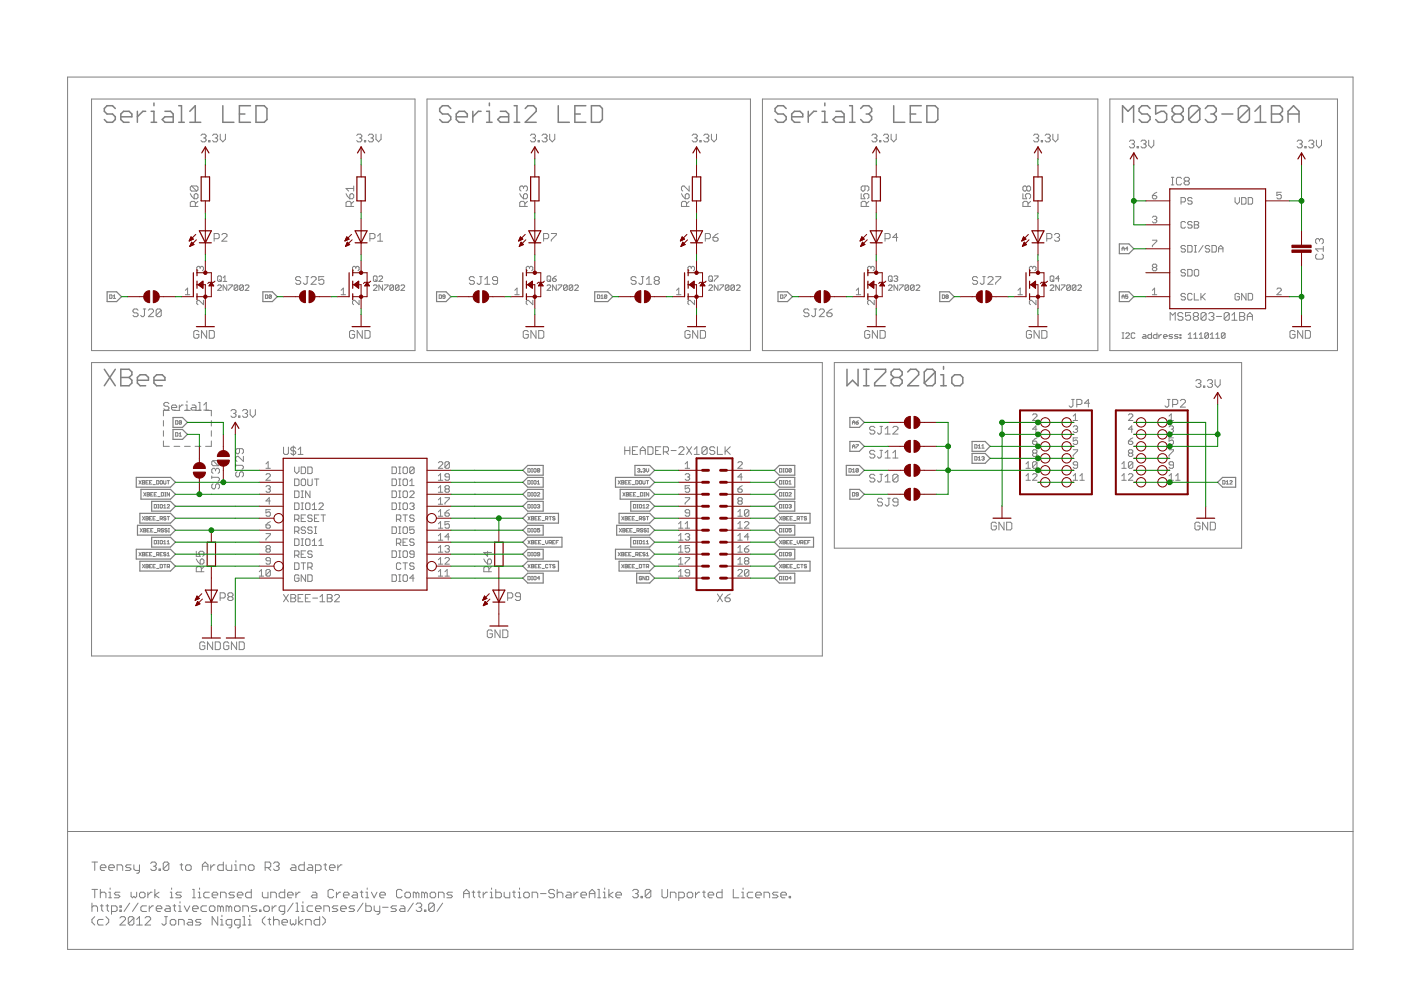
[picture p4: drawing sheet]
<svg xmlns="http://www.w3.org/2000/svg" width="297mm" height="210mm" viewBox="0 0 297 210" stroke-linecap="round" stroke-linejoin="round" font-family="sans-serif">
<g fill="none" stroke="#808080" stroke-width=".21">
<path d="M14.3 16.3h272.6v185h-272.6zM19.4 21h68.6v53.3h-68.6zM40.6 39.4h1.1l.3 .3v.5l-.3 .3M40.6 39.4l-.3 .3v.5l.3 .3h1.1M40.6 39.4l1.1 1.1M42.6 28.7l.3-.3h.5l.3 .3v.3l-.3 .3M43.2 29.3h.2M43.4 29.3l.3 .2v.3l-.3 .3h-.5l-.3-.3M44.2 29.8h.3v.3h-.3zM45.1 28.7l.2-.3h.6l.2 .3v.3l-.2 .3M45.6 29.3h.3M45.9 29.3l.2 .2v.3l-.2 .3h-.6l-.2-.3"/>
<path d="M46.7 28.4v1.1l.5 .6 .6-.6v-1.1M75 39.4v1.1M75 40h-1.6l.5 .5M75.6 28.7l.3-.3h.5l.3 .3v.3l-.3 .3M76.2 29.3h.2M76.4 29.3l.3 .2v.3l-.3 .3h-.5l-.3-.3M77.3 29.8h.2v.3h-.2zM78.1 28.7l.3-.3h.5l.3 .3v.3l-.3 .3M78.6 29.3h.3M78.9 29.3l.3 .2v.3l-.3 .3h-.5l-.3-.3M79.7 28.4v1.1l.6 .6 .5-.6v-1.1M90.5 21h68.6v53.3h-68.6z"/>
<path d="M111 39.7l-.3-.3h-.2l-.3 .3v.5l.3 .3M111 39.7l.3-.3h.2l.3 .3v.5l-.3 .3M111 39.7v.3M112.5 28.7l.2-.3h.6l.2 .3v.3l-.2 .3M113 29.3h.3M113.3 29.3l.2 .2v.3l-.2 .3h-.6l-.2-.3M114.1 29.8h.3v.3h-.3zM114.9 28.7l.3-.3h.5l.3 .3v.3l-.3 .3M115.4 29.3h.3M115.7 29.3l.3 .2v.3l-.3 .3h-.5l-.3-.3M116.5 28.4v1.1l.6 .6 .5-.6v-1.1M146.1 39.4v1.1l-1.1-1.1h-.2l-.3 .3v.5l.3 .3"/>
<path d="M146.7 28.7l.3-.3h.6l.2 .3v.3l-.2 .3M147.3 29.3h.3M147.6 29.3l.2 .2v.3l-.2 .3h-.6l-.3-.3M148.4 29.8h.3v.3h-.3zM149.2 28.7l.3-.3h.5l.3 .3v.3l-.3 .3M149.7 29.3h.3M150 29.3l.3 .2v.3l-.3 .3h-.5l-.3-.3M150.8 28.4v1.1l.6 .6 .5-.6v-1.1M161.6 21h71.2v53.3h-71.2zM183.4 39.4v.8l-.3 .3h-.2l-.3-.3v-.5l.3-.3h1l.3 .3v.5l-.3 .3M184.8 28.7l.3-.3h.6l.2 .3v.3l-.2 .3M185.4 29.3h.3"/>
<path d="M185.7 29.3l.2 .2v.3l-.2 .3h-.6l-.3-.3M186.5 29.8h.3v.3h-.3zM187.3 28.7l.3-.3h.5l.3 .3v.3l-.3 .3M187.8 29.3h.3M188.1 29.3l.3 .2v.3l-.3 .3h-.5l-.3-.3M188.9 28.4v1.1l.6 .6 .5-.6v-1.1M217.7 39.7l-.3-.3h-.3l-.2 .3v.5l.2 .3h.3l.3-.3M217.7 39.7l.3-.3h.2l.3 .3v.5l-.3 .3h-.2l-.3-.3M217.7 39.7v.5M219.1 28.7l.3-.3h.5l.3 .3v.3l-.3 .3M219.7 29.3h.2M219.9 29.3l.3 .2v.3l-.3 .3h-.5l-.3-.3"/>
<path d="M220.8 29.8h.2v.3h-.2zM221.6 28.7l.2-.3h.6l.3 .3v.3l-.3 .3M222.1 29.3h.3M222.4 29.3l.3 .2v.3l-.3 .3h-.6l-.2-.3M223.2 28.4v1.1l.6 .6 .5-.6v-1.1M235.3 21h48.3v53.3h-48.3zM239.5 30l.2-.3h.6l.2 .3v.2l-.2 .3M240 30.5h.3M240.3 30.5l.2 .3v.3l-.2 .2h-.6l-.2-.2M241.1 31.1h.3v.2h-.3zM241.9 30l.3-.3h.5l.3 .3v.2l-.3 .3M242.4 30.5h.3"/>
<path d="M242.7 30.5l.3 .3v.3l-.3 .2h-.5l-.3-.2M243.5 29.7v1.1l.6 .5 .5-.5v-1.1M248.3 39.2h.6M248.3 37.6h.6M248.6 37.6v1.6M250.5 37.8l-.2-.2h-.6l-.3 .2v1.1l.3 .3h.6l.2-.3M251.3 38.4l-.2 .3v.2l.2 .3h.6l.3-.3v-.2l-.3-.3M251.3 38.4l-.2-.3v-.3l.2-.2h.6l.3 .2v.3l-.3 .3M251.3 38.4h.6M275 30l.3-.3h.5l.3 .3v.2l-.3 .3M275.5 30.5h.3M275.8 30.5l.3 .3v.3l-.3 .2h-.5l-.3-.2"/>
<path d="M276.6 31.1h.3v.2h-.3zM277.5 30l.2-.3h.6l.3 .3v.2l-.3 .3M278 30.5h.3M278.3 30.5l.3 .3v.3l-.3 .2h-.6l-.2-.2M279.1 29.7v1.1l.5 .5 .6-.5v-1.1M40.3 41.1l.9 1M41.4 43.8v-.8l-.2-.3h-.6l-.3 .3v.8h1.7M41.4 41.1h.3l.3 .2v.6l-.3 .2h-.5v-.8zM42 42.7l-.6 .5M42.4 56.7v.2M42.4 56.7l.3-.2 .4 .2v.5l-.2 .2M42.4 56.7l-.2-.2-.5 .2v.5l.3 .2"/>
<path d="M45.4 50.6h.8l.3-.3v-.5l-.3-.3h-.8v1.6M46.3 58.5h.4l.2 .2v.8l-.2 .2h-.4l-.2-.2v-.8zM46.5 59.3l.4 .4M47 49.8l.3-.3h.6l.2 .3v.3l-1.1 1h1.1M47.3 59.7h.8M47.3 58.9l.4-.4v1.2M63.8 58.9l-.3-.2h-.6l-.2 .2v.3l.2 .3h.6l.3 .3v.2l-.3 .3h-.6l-.2-.3M64.9 58.7h.5M65.1 58.7v1.3l-.2 .3h-.3l-.3-.3M66 58.9l.2-.2h.6l.2 .2v.3l-1 1.1h1M68.7 58.7h-1.1v.8l.5-.3h.3l.3 .3v.5l-.3 .3h-.5l-.3-.3M73.4 41.1l.8 1"/>
<path d="M74.2 41.3l.2-.2h.3l.3 .2v.6l-.3 .2h-.5zM74.4 43.8v-.8l-.2-.3h-.6l-.2 .3v.8h1.6M75 42.7l-.6 .5M75.4 56.7l-.2-.2-.5 .2v.5l.3 .2M75.4 56.7l.3-.2 .4 .2v.5l-.2 .2M75.4 56.7v.2M78.4 50.6h.8l.3-.3v-.5l-.3-.3h-.8v1.6M79.2 58.7l.2-.2h.3l.2 .2v.8l-.2 .2h-.3l-.2-.2zM79.5 59.3l.4 .4M80.1 50.1l.5-.6v1.6M80.1 51.1h1M80.3 58.7l.2-.2h.4l.2 .2v.2l-.8 .8h.8"/>
<path d="M100.6 58.9l-.3-.2h-.5l-.3 .2v.3l.3 .3h.5l.3 .3v.2l-.3 .3h-.5l-.3-.3M101.7 58.7h.5M102 58.7v1.3l-.3 .3h-.3l-.3-.3M102.8 59.2l.5-.5v1.6M105.5 59.5h-.8l-.3-.3v-.3l.3-.2h.5l.3 .2v1.1l-.3 .3h-.5l-.3-.3M110.2 41.1l.8 1M111 41.3l.3-.2h.2l.3 .2v.6l-.3 .2h-.5zM111.3 43.8v-.8l-.3-.3h-.5l-.3 .3v.8h1.6M111.8 42.7l-.5 .5M112.3 56.7l-.3-.2-.4 .2v.5l.2 .2M112.3 56.7l.2-.2 .5 .2v.5l-.3 .2M112.3 56.7v.2"/>
<path d="M115.3 50.6h.8l.2-.3v-.5l-.2-.3h-.8v1.6M116 58.7l.2-.2h.4l.2 .2v.8l-.2 .2h-.4l-.2-.2zM116.4 59.3l.4 .4M116.9 49.5h1.1v.3l-1.1 1.1v.2M117.2 59.1h.5l.2 .4-.2 .2h-.4l-.1-.2zM117.9 58.5l-.7 .6M134.9 58.9l-.3-.2h-.5l-.3 .2v.3l.3 .3h.5l.3 .3v.2l-.3 .3h-.5l-.3-.3M136 58.7h.5M136.2 58.7v1.3l-.2 .3h-.3l-.3-.3M137.1 59.2l.5-.5v1.6M139 59.5l-.3 .3v.2l.3 .3h.5l.3-.3v-.2l-.3-.3M139 59.5l-.3-.3v-.3l.3-.2h.5l.3 .2v.3l-.3 .3"/>
<path d="M139 59.5h.5M144.5 41.1l.8 1M145.3 41.3l.3-.2h.2l.3 .2v.6l-.3 .2h-.5zM145.6 43.8v-.8l-.3-.3h-.5l-.3 .3v.8h1.6M146.1 42.7l-.5 .5M146.6 56.7l-.3-.2-.4 .2v.5l.2 .2M146.6 56.7l.2-.2 .5 .2v.5l-.3 .2M146.6 56.7v.2M149.5 50.6h.8l.3-.3v-.5l-.3-.3h-.8v1.6M150.3 58.7l.2-.2h.4l.1 .2v.8l-.1 .2h-.4l-.2-.2zM150.7 59.3l.3 .4M151.2 50.3h.8l.3 .3v.3l-.3 .2h-.6l-.2-.2z"/>
<path d="M151.4 58.5h.8v.2l-.8 .8v.2M152.3 49.5l-1.1 .8M182.6 41.1v1h.8l-.3-.8 .3-.2h.5l.3 .2v.6l-.3 .2M183.7 43.8v-.8l-.3-.3h-.5l-.3 .3v.8h1.6M184.2 42.7l-.5 .5M184.7 56.7l.2-.2 .5 .2v.5l-.3 .2M184.7 56.7l-.3-.2-.4 .2v.5l.2 .2M184.7 56.7v.2M187.6 50.6h.8l.3-.3v-.5l-.3-.3h-.8v1.6M188.4 58.7l.2-.2h.4l.1 .2v.8l-.1 .2h-.4l-.2-.2zM188.8 59.3l.3 .4M189.5 58.7l.2-.2h.4l.2 .2-.2 .4"/>
<path d="M189.9 59.1h.2M190.1 59.1l.2 .2-.2 .4h-.4l-.2-.2M190.4 50.3h-1.1l.8-.8v1.6M207.3 58.9l-.3-.2h-.6l-.2 .2v.3l.2 .3h.6l.3 .3v.2l-.3 .3h-.6l-.2-.3M208.4 58.7h.5M208.6 58.7v1.3l-.2 .3h-.3l-.3-.3M209.4 58.9l.3-.2h.6l.2 .2v.3l-1.1 1.1h1.1M211.1 58.7h1.1v.2l-1.1 1.1v.3M216.9 41.1v1h.8l-.3-.8 .3-.2h.5l.3 .2v.6l-.3 .2M218 43.8v-.8l-.3-.3h-.6l-.2 .3v.8h1.6M218.5 42.7l-.5 .5M218.9 56.7l-.2-.2-.5 .2v.5l.3 .2"/>
<path d="M218.9 56.7l.3-.2 .4 .2v.5l-.2 .2M218.9 56.7v.2M221.9 50.6h.8l.3-.3v-.5l-.3-.3h-.8v1.6M222.7 58.7l.2-.2h.3l.2 .2v.8l-.2 .2h-.3l-.2-.2zM223.1 59.3l.3 .4M223.6 49.8l.2-.3h.6l.2 .3v.3l-.2 .2M224.1 50.3h.3M224.4 50.3l.2 .3v.3l-.2 .2h-.6l-.2-.2M224.6 59.1h-.8l.6-.6v1.2M237.9 52.7h.5M237.9 53.1v-.5l.2-.2 .3 .2v.5M239.1 52.7h-.5l.4-.3v.7"/>
<path d="M244.3 41.5h.7l.3 .4-.3 .3h-.4l-.3-.3zM244.3 50.9h1v.3l-1 .9v.2M244.3 46.1l.3-.3h.4l.3 .3-.3 .4M244.6 56.7l-.3-.2 .3-.5h.4l.3 .2-.3 .5M244.6 56.7l-.3 .2 .3 .5h.4l.3-.2-.3-.5M244.6 56.7h.4M244.8 46.5h.2M245 46.5l.3 .3-.3 .4h-.4l-.3-.2M245.3 40.8l-1 .7M250.4 42.8h.7l.2-.2v-.5l-.2-.2h-.7v1.4M251.3 47.2l-.2-.2h-.5l-.2 .2v.9l.2 .3h.5l.2-.3M251.3 52.3l-.2-.3h-.5l-.2 .5 .2 .2h.5l.2 .5-.2 .2h-.5l-.2-.2"/>
<path d="M251.3 57.4l-.2-.3h-.5l-.2 .5 .2 .2h.5l.2 .5-.2 .2h-.5l-.2-.2M251.8 52h.7l.3 .3v.9l-.3 .2h-.7zM251.8 57.1h.7l.3 .3v.9l-.3 .2h-.7zM252.8 42.1l-.3-.2h-.4l-.3 .5 .3 .2h.4l.3 .5-.3 .2h-.4l-.3-.2M252.8 47.2l-.3-.2h-.4l-.3 .4 .3 .3h.4l.3 .4-.3 .3h-.4l-.3-.3M253.2 57.4l.2-.3h.5l.2 .3v.9l-.2 .2h-.5l-.2-.2zM253.2 47h.7l.2 .2-.2 .5 .2 .4-.2 .3h-.7zM253.2 47.7h.7M253.2 52h.5M253.2 53.4h.5M253.4 52v1.4M255.1 52l-1 1.4"/>
<path d="M256.5 52.3l-.3-.3h-.4l-.3 .3v.2l.3 .2h.4l.3 .5-.3 .2h-.4l-.3-.2M257 52h.7l.2 .3v.9l-.2 .2h-.7zM258.4 52.7h.9M258.4 53.4v-.9l.4-.5 .5 .5v.9M261.9 41.9v.9l.4 .5 .5-.5v-.9M263.2 41.9h.7l.3 .2v1l-.3 .2h-.7zM264.6 41.9h.7l.3 .2v1l-.3 .2h-.7zM271.7 40.8h-1v.7l.7-.3 .3 .3v.4l-.3 .3h-.4l-.3-.3M279.2 53.9l-.3 .2v.6l.3 .2h1.1l.3-.2v-.6l-.3-.2M279.8 50.9l-.3-.3h-.3l-.3 .3v.5l.3 .3M279.8 50.9l.2-.3h.3l.3 .3v.5l-.3 .3M279.8 50.9v.2"/>
<path d="M280.6 52.2v1.1M280.6 52.8h-1.7l.6 .5M19.4 76.9h154.9v62.2h-154.9zM23.3 62.5l.4 .2-.1 .6h-.3zM24 63.3h.5M24 62.8l.3-.3v.8M29.3 65.8l-.3-.3h-.6l-.2 .3v.3l.2 .2h.6l.3 .3v.3l-.3 .2h-.6l-.2-.2M30.4 65.5h.5M30.6 65.5v1.4l-.2 .2h-.3l-.3-.2M31.5 65.8l.2-.3h.6l.3 .3v.3l-1.1 1h1.1M34.2 65.8l-.3-.3h-.5l-.3 .3v1.1M34.2 65.8v1.1l-.3 .2h-.5l-.3-.2"/>
<path d="M34.2 65.8l-1.1 1.1M39.3 62.5h.9M39.3 61.6l.5-.5v1.4M42.2 70.4l-.3-.3h-.5l-.3 .3v1l.3 .3h.5l.3-.3v-.5h-.6M43.1 63.7v.9l-.9-.9h-.2l-.3 .2v.5l.3 .2M43.8 70.1v1.6l-1.1-1.6v1.6M44.4 70.1h.8l.2 .3v1l-.2 .3h-.8zM46.1 60.6l.2-.2h.4l.2 .2v.2l-.8 .8h.8M48.1 60.4v1.2l-.8-1.2v1.2M48.5 60.4h.8v.2l-.8 .8v.2M50.4 60.6v.8l-.2 .2h-.4l-.2-.2M50.4 60.6l-.2-.2h-.4l-.2 .2v.8"/>
<path d="M50.4 60.6l-.8 .8M51.6 60.6v.8l-.2 .2h-.4l-.2-.2M51.6 60.6l-.2-.2h-.4l-.2 .2v.8M51.6 60.6l-.8 .8M52 60.6l.2-.2h.4l.2 .2v.2l-.8 .8h.8M56.3 62.5l.5 .2-.1 .6h-.4zM57.5 62.7v.4l-.1 .2-.4-.2M57.5 62.7l-.4-.2-.1 .6M57.5 62.7l-.5 .4M72.3 62.5h1M72.3 61.6l.5-.5v1.4M75.2 70.4l-.3-.3h-.5l-.3 .3v1l.3 .3h.5l.3-.3v-.5h-.5"/>
<path d="M76.1 63.7v.9l-.9-.9h-.2l-.3 .2v.5l.3 .2M76.8 70.1v1.6l-1.1-1.6v1.6M77.4 70.1h.8l.3 .3v1l-.3 .3h-.8zM79.2 60.6l.2-.2h.3l.2 .2v.2l-.7 .8h.7M81.1 60.4v1.2l-.8-1.2v1.2M81.5 60.4h.8v.2l-.8 .8v.2M83.4 60.6v.8l-.2 .2h-.3l-.2-.2M83.4 60.6l-.2-.2h-.3l-.2 .2v.8M83.4 60.6l-.7 .8M84.6 60.6v.8l-.2 .2h-.4l-.2-.2M84.6 60.6l-.2-.2h-.4l-.2 .2v.8M84.6 60.6l-.8 .8"/>
<path d="M85 60.6l.2-.2h.4l.2 .2v.2l-.8 .8h.8M93.1 62.5l.5 .2-.1 .6h-.4zM94.4 62.9h-.4l-.1-.1 .1-.3 .4 .2v.4l-.2 .2-.3-.2M102.8 60.3h1.1M109.2 61.6l.4-.5v1.4M109.2 62.5h.9M112 70.4l-.3-.3h-.5l-.3 .3v1l.3 .3h.5l.3-.3v-.5h-.5M113 63.7v.9l-1-.9h-.2l-.2 .2v.5l.2 .2M113.6 70.1v1.6l-1-1.6v1.6M114.2 70.1h.8l.3 .3v1l-.3 .3h-.8zM116 60.6l.2-.2h.4l.2 .2v.2l-.8 .8h.8M117.9 60.4v1.2l-.7-1.2v1.2"/>
<path d="M118.3 60.4h.8v.2l-.8 .8v.2M120.3 60.6v.8l-.2 .2h-.4l-.2-.2M120.3 60.6l-.2-.2h-.4l-.2 .2v.8M120.3 60.6l-.8 .8M121.4 60.6v.8l-.2 .2h-.3l-.2-.2M121.4 60.6l-.2-.2h-.3l-.2 .2v.8M121.4 60.6l-.7 .8M121.8 60.6l.2-.2h.4l.2 .2v.2l-.8 .8h.8M126.7 62.5l.4 .2-.1 .6h-.3zM127.4 63.3h.5M127.4 62.8l.3-.3v.8M128.7 62.7l-.2 .6-.4-.2"/>
<path d="M128.7 62.7l-.4-.2-.2 .6M128.7 62.7l-.6 .4M137.1 60.3h1.1M143.4 61.6l.5-.5v1.4M143.4 62.5h1M146.3 70.4l-.3-.3h-.5l-.3 .3v1l.3 .3h.5l.3-.3v-.5h-.5M147.3 63.7v.9l-1-.9-.4 .2v.5l.2 .2M147.9 70.1v1.6l-1-1.6v1.6M148.5 70.1h.8l.3 .3v1l-.3 .3h-.8zM150.3 60.6l.2-.2h.4l.1 .2v.2l-.7 .8h.7M152.2 60.4v1.2l-.8-1.2v1.2M152.6 60.4h.8v.2l-.8 .8v.2"/>
<path d="M154.6 60.6l-.2-.2h-.4l-.2 .2v.8M154.6 60.6v.8l-.2 .2h-.4l-.2-.2M154.6 60.6l-.8 .8M155.7 60.6v.8l-.2 .2h-.3l-.2-.2M155.7 60.6l-.2-.2h-.3l-.2 .2v.8M155.7 60.6l-.7 .8M156.1 60.6l.2-.2h.4l.2 .2v.2l-.8 .8h.8M165.5 62.5l.5 .2-.1 .6h-.4zM166.2 62.5h.6l-.6 .8M171.5 65.8l-.3-.3h-.5l-.3 .3v.3l.3 .2h.5l.3 .3v.3l-.3 .2h-.5l-.3-.2M172.6 65.5h.5M172.9 65.5v1.4l-.3 .2h-.3l-.2-.2"/>
<path d="M173.7 65.8l.3-.3h.5l.3 .3v.3l-1.1 1h1.1M175.3 66.3h.8l.3 .3v.3l-.3 .2h-.5l-.3-.2zM176.4 65.5l-.5 .3-.6 .5M176.9 76.9h86.3v39.3h-86.3zM181.5 62.5h1M181.5 61.6l.5-.5v1.4M184.4 70.4l-.3-.3h-.5l-.3 .3v1l.3 .3h.5l.3-.3v-.5h-.5M185.4 63.7v.9l-1-.9-.4 .2v.5l.2 .2M186 70.1v1.6l-1-1.6v1.6M186.6 70.1h.8l.3 .3v1l-.3 .3h-.8zM188.4 60.6l.2-.2h.4l.1 .2v.2l-.7 .8h.7M190.3 60.4v1.2l-.8-1.2v1.2"/>
<path d="M190.7 60.4h.8v.2l-.8 .8v.2M192.7 60.6l-.2-.2h-.4l-.2 .2v.8M192.7 60.6v.8l-.2 .2h-.4l-.2-.2M192.7 60.6l-.8 .8M193.8 60.6v.8l-.2 .2h-.3l-.3-.2M193.8 60.6l-.2-.2h-.3l-.3 .2v.8M193.8 60.6l-.8 .8M194.2 60.6l.2-.2h.4l.2 .2v.2l-.8 .8h.8M199.8 62.5l.5 .2-.1 .6h-.4zM200.7 62.9h.2M200.7 62.9l-.2 .1 .2 .3 .3-.2-.1-.2M200.7 62.9l-.2-.1 .2-.3 .3 .2-.1 .2"/>
<path d="M215.8 62.5h1M215.8 61.6l.5-.5v1.4M218.7 70.4l-.3-.3h-.5l-.3 .3v1l.3 .3h.5l.3-.3v-.5h-.6M219.6 63.7v.9l-.9-.9-.5 .2v.5l.3 .2M220.3 70.1v1.6l-1.1-1.6v1.6M220.9 70.1h.8l.3 .3v1l-.3 .3h-.8zM222.7 60.6l.2-.2h.3l.2 .2v.2l-.7 .8h.7M224.6 60.4v1.2l-.8-1.2v1.2M225 60.4h.8v.2l-.8 .8v.2M226.9 60.6v.8l-.1 .2h-.4l-.2-.2M226.9 60.6l-.1-.2h-.4l-.2 .2v.8M226.9 60.6l-.7 .8"/>
<path d="M228.1 60.6v.8l-.2 .2h-.4l-.2-.2M228.1 60.6l-.2-.2h-.4l-.2 .2v.8M228.1 60.6l-.8 .8M228.5 60.6l.2-.2h.4l.2 .2v.2l-.8 .8h.8M237.9 71.7h.4M237.9 70.6h.4M237.9 62.9h.5M237.9 63.3v-.5l.2-.3 .3 .3v.5M238.1 70.6v1.1M238.7 70.8l.2-.2h.4l.2 .2v.2l-.8 .7h.8M239.1 62.5h-.5v.4l.3-.1 .2 .1-.1 .4-.4-.2M240.6 70.8l-.2-.2h-.3l-.3 .2v.7l.3 .2h.3l.2-.2"/>
<path d="M242.4 71h.4l.2 .2v.5h-.6l-.2-.2 .2-.1h.6M244.1 70.6v1.1h-.6l-.1-.2v-.3l.1-.2h.6M244.3 61.6l.5-.5v1.4M244.3 62.5h1M245.3 70.6v1.1h-.6l-.2-.2v-.3l.2-.2h.6M245.7 71v.7M246.3 71h-.2l-.4 .4M246.7 71.4h.8l-.3-.4h-.3l-.2 .2v.3l.2 .2h.3M248.1 67.9v-1.6l.5 .5 .6-.5v1.6M248.6 71h-.6l-.2 .2 .2 .2h.4l.2 .1-.2 .2h-.6M249.8 71h-.6l-.2 .2 .2 .2h.4l.2 .1-.2 .2h-.6M250.2 71.5h.2v.2h-.2z"/>
<path d="M250.2 71h.2v.2h-.2zM250.8 66.5l-.3-.2h-.5l-.3 .2v.3l.3 .3h.5l.3 .3v.2l-.3 .3h-.5l-.3-.3M251.3 62.4l-.2-.2h-.5l-.2 .5 .2 .2h.5l.2 .5-.2 .2h-.5l-.2-.2M251.9 71.7h.8M251.9 71l.4-.4v1.1M252.4 66.3h-1v.8l.5-.3h.3l.2 .3v.5l-.2 .3h-.6l-.2-.3M252.8 62.4l-.3-.2h-.4l-.3 .2v1l.3 .2h.4l.3-.2M253.1 71.7h.8M253.1 71l.4-.4v1.1M253.2 62.2v1.4h.9M253.3 67.1l-.3-.3v-.3l.3-.2h.5l.3 .2v.3l-.3 .3M253.3 67.1h.5"/>
<path d="M253.3 67.1l-.3 .3v.2l.3 .3h.5l.3-.3v-.2l-.3-.3M254.3 71.7h.8M254.3 71l.4-.4v1.1M254.6 62.2v1.4M254.8 62.9l.7 .7M255.5 62.2l-.9 .9M255.7 66.5l-.3-.2h-.5l-.3 .2v1.1M255.7 66.5v1.1l-.3 .3h-.5l-.3-.3M255.7 66.5l-1.1 1.1M256.2 70.8v.7l-.2 .2h-.4l-.2-.2M256.2 70.8l-.2-.2h-.4l-.2 .2v.7M256.2 70.8l-.8 .7"/>
<path d="M256.3 66.5l.2-.2h.6l.3 .2v.3l-.3 .3M256.6 71.7h.8M256.6 71l.4-.4v1.1M256.8 67.1h.3M257.1 67.1l.3 .3v.2l-.3 .3h-.6l-.2-.3M257.8 71.7h.8M257.8 71l.4-.4v1.1M257.9 67.1h1.1M259.7 70.8v.7l-.2 .2h-.4l-.1-.2M259.7 70.8l-.2-.2h-.4l-.1 .2v.7M259.7 70.8l-.7 .7M260.6 66.5l-.3-.2h-.5l-.3 .2v1.1"/>
<path d="M260.6 66.5v1.1l-.3 .3h-.5l-.3-.3M260.6 66.5l-1.1 1.1M261.2 66.8l.5-.5v1.6M261.2 67.9h1.1M262.8 62.4l-.2-.2h-.5l-.2 .2v1l.2 .2h.5l.2-.2v-.5h-.5M262.8 66.3h.8l.3 .2v.3l-.3 .3 .3 .3v.2l-.3 .3h-.8zM262.8 67.1h.8M264.2 62.2v1.4l-1-1.4v1.4M264.5 67.1h1M264.5 67.9v-1.1l.5-.5 .5 .5v1.1M264.6 62.2h.7l.3 .2v1l-.3 .2h-.7zM270.7 61.3l.3-.2h.4l.3 .2v.3l-1 .9h1"/>
<path d="M274.6 70.4l-.3-.3h-.6l-.2 .3v1l.2 .3h.6l.3-.3v-.5h-.6M276.2 70.1v1.6l-1.1-1.6v1.6M276.8 70.1h.8l.2 .3v1l-.2 .3h-.8zM34.6 93.5v1.1h1.3M34.6 89.2v1.1M34.6 91.3v1.2M35.8 85.6l-.3-.3h-.5l-.3 .3v.3l.3 .2h.5l.3 .3v.3l-.3 .3h-.5l-.3-.3M35.9 87h-1.3v1.2M36.4 86.4h1.1v-.3l-.3-.2h-.6l-.2 .2v.6l.2 .3h.6M36.9 94.6h1.2M36.9 87h1.2M37.2 89.2l.5 .1-.1 .6h-.4z"/>
<path d="M37.2 91.7l.5 .2-.1 .6h-.4zM38 92.5h.5M38 92l.2-.3v.8M38 85.9v1.1M38.5 89.3l-.4-.1-.1 .6M38.5 89.3l-.1 .6-.4-.1M38.5 89.3l-.5 .5M38.8 85.9h-.3l-.5 .5M39.1 94.6h1.2M39.1 87h1.2M39.4 87h.5M39.4 85.9h.2v1.1"/>
<path d="M39.6 85v.3M40.7 85.9h.6l.3 .2v.9h-.9l-.2-.3 .2-.3h.9M41.4 94.6h1.2M41.4 87h1.2M42.1 85.3h.3v1.7M42.1 87h.6M43.2 87h1.1M43.2 85.9l.5-.6v1.7M43.6 87h1.2v1.2M44.8 93.5v1.1h-1.2M44.8 89.2v1.1M44.8 91.3v1.2"/>
<path d="M45.2 97.7l-.3 .2v.6l.3 .2h1M45.2 97.7h1l.3 .2v.6l-.3 .2M45.2 97.7l1 1M45.7 99.6l-.3-.3h-.2l-.3 .3v.5l.3 .3M45.7 99.6l.3-.3h.2l.3 .3v.5l-.3 .3M45.7 99.6v.2M49 87.1l.2-.3h.6l.2 .3v.3l-.2 .3M49.5 87.7h.3M49.8 87.7l.2 .2v.3l-.2 .3h-.6l-.2-.3M50 98.7h1.3l.3 .2v.3l-.3 .3M50 98.4v.5M50.6 88.2h.3v.3h-.3z"/>
<path d="M50.8 95.1v.8l-.3 .3h-.3l-.2-.3v-.5l.2-.3h1.1l.3 .3v.5l-.3 .3M51.4 87.1l.3-.3h.5l.3 .3v.3l-.3 .3M51.6 96.8v1l-1.1-1h-.3l-.2 .2v.6l.2 .2M52 87.7h.2M52.2 87.7l.3 .2v.3l-.3 .3h-.5l-.3-.3M53 86.8v1.1l.6 .6 .5-.6v-1.1M56.4 98.4l.5-.5v1.4M56.4 99.3h.9M60.1 94.8v1.3l.3 .3h.5l.3-.3v-1.3M62.2 94.6v2M62.5 99v.9l.4 .5 .5-.5v-.9M62.7 95.1l-.3-.3h-.5l-.2 .3v.2l.2 .3h.5l.3 .2v.3l-.3 .3h-.5l-.2-.3"/>
<path d="M63.2 96.4h1M63.2 95.3l.5-.5v1.6M63.9 99h.7l.2 .3v.9l-.2 .2h-.7zM65.3 99h.7l.2 .3v.9l-.2 .2h-.7zM83.1 99h.7l.3 .3v.9l-.3 .2h-.7zM84.5 99h.5M84.8 99v1.4M85.4 99.3l.3-.3h.4l.3 .3v.9l-.3 .2h-.4l-.3-.2zM87.8 99.3v.9l-.2 .2h-.5l-.2-.2M87.8 99.3l-.2-.3h-.5l-.2 .3v.9M87.8 99.3l-.9 .9M92.9 98.1l.3-.2h.4l.3 .2v.3l-1 .9h1"/>
<path d="M95.3 98.1v1l-.3 .2h-.4l-.3-.2M95.3 98.1l-.3-.2h-.4l-.3 .2v1M95.3 98.1l-1 1M111.9 99.4l.5 .1-.1 .6h-.4zM112.7 99.4h.2M112.8 99.4v.7M113.3 99.4l.4 .1-.1 .6-.4-.1zM114.4 99.5l-.1 .6-.4-.1M114.4 99.5l-.5 .5M114.4 99.5l-.4-.1-.1 .6M132.5 94.7v1.7M132.5 95.5h1"/>
<path d="M133.5 94.7v1.7M134.1 95.5h.5M135.2 99.5l.3-.1 .2 .1-.2 .2M135.2 94.7h-1.1v1.7h1.1M135.4 99.7h.1M135.5 99.7l.2 .1-.2 .3-.3-.1M135.7 96.4v-1.1l.6-.6 .5 .6v1.1M135.7 95.5h1.1M135.9 100l.1 .1zM136.3 99.5l.4-.1 .1 .1-.1 .2M136.5 99.7h.2M136.7 99.7l.1 .1-.1 .3-.4-.1"/>
<path d="M137 99.4v.4l.3 .3 .2-.3v-.4M137.4 94.7h.8l.3 .3v1.1l-.3 .3h-.8zM139 95.5h.6M140.1 94.7h-1.1v1.7h1.1M140.7 95.8h.8l.2-.3v-.5l-.2-.3h-.8v1.7M141.2 95.8l.5 .6M142.3 95.5h1.1M143.9 95l.3-.3h.5l.3 .3v.3l-1.1 1.1h1.1M145.3 98.4l.4-.5v1.4M145.3 99.3h.9M145.6 94.7l1 1.7M146.6 94.7l-1 1.7"/>
<path d="M147.2 95.3l.5-.6v1.7M147.2 96.4h1.1M149.9 95l-.3-.3h-.5l-.3 .3v1.1M149.9 95v1.1l-.3 .3h-.5l-.3-.3M149.9 95l-1.1 1.1M151.6 95l-.3-.3h-.6l-.2 .3v.3l.2 .2h.6l.3 .3v.3l-.3 .3h-.6l-.2-.3M152.1 94.7v1.7h1.1M153.7 94.7v1.7M154 95.5l.8 .9M154.8 94.7l-1.1 1.1M156.4 98.1l.3-.2h.4l.3 .2v.3l-1 .9h1M165.3 99.4l.5 .1-.1 .6h-.4z"/>
<path d="M166 99.4h.3M166.1 99.4v.7M166.6 99.4l.4 .1-.1 .6-.4-.1zM167.8 99.5l-.2 .6-.3-.1M167.8 99.5l-.4-.1-.1 .6M167.8 99.5l-.5 .5M180 99.4l.5 .1-.1 .6h-.4zM180.7 94.6h.5M180.7 95v-.5l.3-.2 .2 .2v.5M180.7 89.9v-.4l.3-.3 .2 .3v.4M180.7 99.6l.3-.2v.7M180.7 89.6h.5"/>
<path d="M181.5 89.6h.4l.1 .2-.4 .1zM181.5 94.3h.5l-.5 .7M182 99.5l-.4-.1-.1 .6M182 89.2l-.5 .4M182 99.5l-.1 .6-.4-.1M182 99.5l-.5 .5M185.5 95.8l-.3-.3h-.5l-.3 .3v.2l.3 .3h.5l.3 .3v.2l-.3 .3h-.5l-.3-.3M185.5 90.7l-.3-.3h-.5l-.3 .3v.3l.3 .2h.5l.3 .3v.3l-.3 .2h-.5l-.3-.2M186.6 95.5h.5M186.6 90.4h.5M186.8 90.4v1.4l-.2 .2h-.3l-.3-.2M186.8 95.5v1.3l-.2 .3h-.3l-.3-.3"/>
<path d="M187.7 91l.5-.6v1.6M187.7 96l.5-.5v1.6M187.7 97.1h1M187.7 92h1M189.3 90.7l.3-.3h.5l.3 .3v.3l-1.1 1h1.1M189.3 97.1h1.1M189.3 96l.5-.5v1.6M206.7 94.3l.5 .1-.2 .6h-.3zM206.7 96.8l.5 .1-.2 .7h-.3zM207.4 95h.5M207.4 94.5l.3-.2v.7M207.4 97.1l.3-.3v.8"/>
<path d="M207.4 97.6h.5M208.2 94.5l.2-.2v.7M208.2 95h.5M208.2 96.9l.3-.1 .2 .1-.2 .3M208.4 97.2h.1M208.5 97.2l.2 .1-.2 .3-.3-.2M217.5 99.3h1M217.5 98.4l.5-.5v1.4M218.9 88l.3-.2h.4l.3 .2v.2l-1 1h1M218.9 93.5h.7l.3 .5-.3 .2h-.4l-.3-.2zM219.2 96.1l-.3-.3v-.2l.3-.2h.4l.3 .2v.2l-.3 .3M219.2 96.1l-.3 .2 .3 .5h.4l.3-.3-.3-.4"/>
<path d="M219.2 96.1h.4M219.9 91h-1l.7-.7v1.4M219.9 98.1l-.3-.2h-.4l-.3 .2v1M219.9 98.1v1l-.3 .2h-.4l-.3-.2M219.9 92.8l-1 .7M219.9 98.1l-1 1M227.2 84.7h.6M227.5 84.7v1.3l-.3 .3h-.3l-.2-.3M227.5 89.2h1M227.5 90.5l.3-.2h.4l.3 .2-.3 .5M227.5 95.4h1v.2l-1 .9v.3M227.5 88.2l.5-.4v1.4"/>
<path d="M228 91h.2M228.2 91l.3 .2-.3 .5h-.4l-.3-.2M228.3 85.8h.8l.3-.3v-.5l-.3-.3h-.8v1.6M228.5 98.6h-.7l-.3-.2 .3-.5h.4l.3 .2v1l-.3 .2h-.4l-.3-.2M228.5 92.8h-1v.7l.7-.2 .3 .2v.5l-.3 .2h-.4l-.3-.2M231 85.5h-1.1l.9-.8v1.6M237.8 99.3h1M237.8 98.4l.5-.5v1.4M239.2 88l.3-.2h.4l.3 .2v.2l-1 1h1M239.2 93.5h.7l.3 .5-.3 .2h-.4l-.3-.2zM239.5 96.1l-.3-.3v-.2l.3-.2h.4l.3 .2v.2l-.3 .3M239.5 96.1l-.3 .2 .3 .5h.4l.3-.3-.3-.4"/>
<path d="M239.5 96.1h.4M240.2 98.1v1l-.3 .2h-.4l-.3-.2M240.2 98.1l-.3-.2h-.4l-.3 .2v1M240.2 91h-1l.7-.7v1.4M240.2 92.8l-1 .7M240.2 98.1l-1 1M247.5 84.7h.6M247.8 84.7v1.3l-.3 .3h-.3l-.2-.3M247.9 90.5l.2-.2h.5l.2 .2-.2 .5M247.9 88.2l.4-.4v1.4M247.9 89.2h.9M247.9 95.4h.9v.2l-.9 .9v.3"/>
<path d="M248.3 91h.3M248.6 91l.2 .2-.2 .5h-.5l-.2-.2M248.6 85.8h.8l.3-.3v-.5l-.3-.3h-.8v1.6M248.8 98.6h-.7l-.2-.2 .2-.5h.5l.2 .2v1l-.2 .2h-.5l-.2-.2M248.8 92.8h-.9v.7l.7-.2 .2 .2v.5l-.2 .2h-.5l-.2-.2M250.3 85l.2-.3h.6l.2 .3v.2l-1 1.1h1M253.5 80.8l.3-.3h.5l.3 .3v.2l-.3 .3M254.1 81.3h.2M254.3 81.3l.3 .3v.3l-.3 .2h-.5l-.3-.2M255.2 81.9h.2v.2h-.2zM256 80.8l.3-.3h.5l.3 .3v.2l-.3 .3M256.5 81.3h.3"/>
<path d="M256.8 81.3l.3 .3v.3l-.3 .2h-.5l-.3-.2M257.6 80.5v1.1l.6 .5 .5-.5v-1.1M29.5 101.9l.5 .7M29.5 117.1l.5 .8M29.7 112.1l.5 .7M30 101.9l-.5 .7M30 117.1l-.5 .8M30.2 117.1l.5 .1-.1 .7h-.4zM30.2 117.5h.4M30.2 101.9l.5 .1-.1 .6h-.4zM30.2 112.1l-.5 .7M30.2 109.5l.5 .8"/>
<path d="M30.2 119.7l.5 .7M30.2 102.3h.4M30.5 112.1l.4 .1-.1 .6h-.3zM30.5 112.4h.3M30.5 104.4l.4 .8M30.7 109.5l-.5 .8M30.7 119.7l-.5 .7M30.9 119.7l.6 .1-.2 .6h-.4zM30.9 109.5l.6 .1-.2 .7h-.4zM30.9 109.9h.4M30.9 117.5h.3M30.9 102.3h.3"/>
<path d="M30.9 104.4l-.4 .8M31.2 112.4h.3M31.2 104.4l.5 .2-.1 .6h-.4zM31.2 104.8h.4M31.5 117.1h-.6v.8h.6M31.5 101.9h-.6v.7h.6M31.7 112.1h-.5v.7h.5M31.7 109.9h.2M31.7 117.5h.2M31.7 102.3h.2M32 112.4h.2M32 104.8h.2"/>
<path d="M32.2 117.1h-.5v.8h.5M32.2 101.9h-.5v.7h.5M32.2 109.5h-.5v.8h.5M32.2 119.7h-.5v.7h.5M32.4 104.4h-.4v.8h.4M32.4 112.1h-.4v.7h.4M32.4 109.9h.3M32.4 102.7h.5M32.4 118h.5M32.7 107l.5 .1-.1 .6h-.4zM32.7 104.8h.3M32.7 112.9h.5"/>
<path d="M32.7 114.6l.5 .1-.1 .6h-.4zM32.9 109.5h-.5v.8h.5M32.9 119.7h-.5v.7h.5M33.2 104.4h-.5v.8h.5M33.2 101.9l.5 .1-.1 .6h-.4zM33.2 117.6h.4l.1-.4-.5-.1v.8M33.2 110.4h.5M33.4 112.5h.4l.2-.3-.6-.1v.7M33.4 107.7h.3M33.4 107h.3M33.4 115.3h.3M33.4 114.6h.3"/>
<path d="M33.4 105.3h.6M33.4 117.6l.3 .3M33.6 107v.7M33.6 114.6v.7M33.7 112.5l.3 .3M34 107.1l.1-.1 .3 .1-.1 .6-.3-.1zM34 117.5h.2M34 102l.1-.1 .3 .1-.1 .6-.3-.1zM34 110l.4-.1-.1-.4h-.3v.8M34 114.7h.4l-.1 .6-.3-.1zM34 119.7l.4 .1-.1 .6h-.3zM34.2 104.4l.5 .2-.1 .6h-.4z"/>
<path d="M34.2 110l.2 .3M34.4 117.1h-.4v.8h.4M34.7 101.9l.1 .7 .4-.1v-.6M34.7 112.2l-.4-.1-.1 .2 .4 .1 .1 .3-.1 .1-.4-.1M34.7 107.2l.2-.2v.7M34.7 114.8l.2-.2v.7M34.7 107.7h.5M34.7 119.7h.5M34.7 115.3h.5M34.9 105.2h.3M34.9 104.4h.3M34.9 119.7v.7"/>
<path d="M35.1 104.4v.8M35.2 109.6l-.1-.1-.4 .1 .1 .3 .4 .1-.1 .3-.4-.2M35.2 117.2h-.5l.1 .3 .4 .1-.1 .3-.4-.1M35.4 112.2l-.1-.1-.4 .1 .2 .2 .3 .1-.1 .3-.4-.1M35.5 114.8l.2-.2v.7M35.5 101.9h.4M35.5 107.1l.1-.1 .3 .1-.4 .6h.4M35.5 109.5h.4M35.5 117.9h.4M35.5 115.3h.4M35.5 117.4l.2-.3v.8M35.7 112.1h.2"/>
<path d="M35.7 112.8h.2M35.7 101.9v.7M35.7 109.5v.8M35.8 112.1v.7M35.9 104.4v.8l-.4-.8v.8M41.6 116.9v1.1h.8l-.2-.6v-.3l.2-.2h.6l.2 .2v.6l-.2 .3M41.6 118.5l.8 1.1M42.7 118.5h.3l.2 .3v.5l-.2 .3h-.6v-.8zM44.9 100.9v.6M44.9 101.2h1.3l.3 .3v.2l-.3 .3M45.2 102.6l-.3 .2v.6l.3 .3h.2l.3-.3v-.6l.3-.2h.2l.3 .2v.6l-.3 .3M50.2 100l-.2 .3v.5l.2 .3h.3l.3-.3v-.5l.3-.3h.2l.3 .3v.5l-.3 .3"/>
<path d="M56.4 100.7l.2-.3h.5l.2 .3v.2l-.9 .9h.9M56.4 103.2l.2-.2h.5l.2 .2-.2 .5M56.4 111.3h.7l.2 .5-.2 .2h-.5l-.2-.2zM56.4 113.1h.9v.3l-.9 .9v.2M56.6 116.4l-.2-.3 .2-.4h.5l.2 .2-.2 .5M56.6 116.4l-.2 .2 .2 .5h.5l.2-.3-.2-.4M56.6 116.4h.5M56.9 103.7h.2M57.1 103.7l.2 .2-.2 .5h-.5l-.2-.3M57.3 106.2h-.9l.7-.7v1.4M57.3 108.1h-.9v.7l.7-.3 .2 .3v.4l-.2 .3h-.5l-.2-.3M57.3 118.9h-.7l-.2-.2 .2-.5h.5l.2 .2v1l-.2 .2h-.5l-.2-.2"/>
<path d="M57.3 110.6l-.9 .7M62.5 114.3h.7l.2 .2v.9l-.2 .3h-.7zM62.5 101.6h.7l.2 .2v.9l-.2 .3h-.7zM62.5 117.7h.7l.2-.2v-.5l-.2-.2h-.7v1.4M62.5 104.1h.7l.2 .2v1l-.2 .2h-.7zM62.5 106.6h.7l.2 .3v.9l-.2 .2h-.7zM62.5 110.1h.7l.2-.2v-.5l-.2-.2h-.7v1.4M62.5 112.6h.7l.2-.2v-.4l-.2-.3h-.7v1.4M62.5 119.3h.7l.2 .3v.9l-.2 .2h-.7zM62.9 110.1l.5 .5M62.9 112.6l.5 .5M62.9 117.7l.5 .5"/>
<path d="M63.9 101.8l.2-.2h.5l.2 .2v.9l-.2 .3h-.5l-.2-.3zM63.9 105.5h.4M63.9 104.1h.4M63.9 108h.4M63.9 106.6h.4M63.9 109.9h.4M63.9 115.7h.4M63.9 114.3h.4M63.9 117.5h.4M63.9 119.3h.9M64.1 104.1v1.4M64.1 106.6v1.4"/>
<path d="M64.1 114.3v1.4M64.3 119.3v1.4M64.8 112l-.2-.3h-.5l-.2 .5 .2 .2h.5l.2 .5-.2 .2h-.5l-.2-.2M64.8 109.2h-.9v1.4h.9M64.8 116.8h-.9v1.4h.9M65 106.6h.5l.2 .3v.9l-.2 .2h-.5l-.2-.2v-.9zM65 114.3h.5l.2 .2v.9l-.2 .3h-.5l-.2-.3v-.9zM65.3 101.6v1.1l.2 .3h.5l.2-.3v-1.1M65.7 104.1v1.4l-.9-1.4v1.4M66.2 117l-.2-.2h-.5l-.2 .5 .2 .2h.5l.2 .5-.2 .2h-.5l-.2-.2M66.2 109.4l-.2-.2h-.5l-.2 .4 .2 .3h.5l.2 .4-.2 .3h-.5l-.2-.3M66.2 112l-.2-.3h-.5l-.2 .5 .2 .2h.5l.2 .5-.2 .2h-.5l-.2-.2"/>
<path d="M66.2 108h.9M66.2 107.1l.5-.5v1.4M66.2 114.7l.5-.4v1.4M66.2 115.7h.9M66.7 101.6h.9M66.7 109.9h.4M66.7 111.7h.4M66.7 113.1h.4M66.9 111.7v1.4M67.1 101.6v1.4M67.6 114.7l.5-.4v1.4M67.6 106.9l.2-.3h.5l.2 .3v.2l-.9 .9h.9"/>
<path d="M67.6 109.2h-.9v1.4h.9M67.6 115.7h.9M68.1 109.2h.9M68.5 109.2v1.4M83.1 101.6h.7l.3 .2v.9l-.3 .3h-.7zM83.1 104.1h.7l.3 .2v1l-.3 .2h-.7zM83.1 106.6h.7l.3 .3v.9l-.3 .2h-.7zM83.1 111.7h.7l.3 .3v.9l-.3 .2h-.7zM83.1 116.8h.7l.3 .2v1l-.3 .2h-.7zM84.1 110.1h.7l.2-.2v-.5l-.2-.2h-.7v1.4M84.1 115.2h.7l.2-.2v-.5l-.2-.2h-.7v1.4M84.5 100.4h.5"/>
<path d="M84.5 103h.5M84.5 101.6h.5M84.5 105.5h.5M84.5 104.1h.5M84.5 108h.5M84.5 106.6h.5M84.5 111.7h.5M84.5 113.1h.5M84.5 116.8h.5M84.5 118.2h.5M84.5 115.2l.5 .5M84.5 110.1l.5 .5"/>
<path d="M84.8 101.6v1.4M84.8 104.1v1.4M84.8 106.6v1.4M84.8 111.7v1.4M84.8 116.8v1.4M85 119.6l-.2-.3h-.5l-.2 .3v.9l.2 .2h.5l.2-.2M85.4 101.8l.3-.2h.4l.3 .2v.9l-.3 .3h-.4l-.3-.3zM85.4 104.3l.3-.2h.4l.3 .2v1l-.3 .2h-.4l-.3-.2zM85.4 106.9l.3-.3h.4l.3 .3v.9l-.3 .2h-.4l-.3-.2zM85.4 109.2h1M85.4 119.3h1M85.4 115h.5"/>
<path d="M85.7 111.7h.4l.3 .3v.9l-.3 .2h-.4l-.3-.2v-.9zM85.7 116.8h.4l.3 .2v1l-.3 .2h-.4l-.3-.2v-1zM85.9 109.2v1.4M85.9 119.3v1.4M86.4 114.3h-1v1.4h1M86.9 103h.9M86.9 104.3l.2-.2h.5l.2 .2v.3l-.9 .9h.9M86.9 106.9l.2-.3h.5l.2 .3-.2 .4M86.9 102l.4-.4v1.4M87.3 107.3h.3M87.6 107.3l.2 .3-.2 .4h-.5l-.2-.2M87.8 119.6l-.2-.3h-.5l-.2 .5 .2 .2h.5l.2 .5-.2 .2h-.5l-.2-.2"/>
<path d="M87.8 109.4l-.2-.2h-.5l-.2 .4 .2 .3h.5l.2 .4-.2 .3h-.5l-.2-.3M87.8 111.7h-.9v.7l.7-.2 .2 .2v.5l-.2 .2h-.5l-.2-.2M87.8 114.5l-.2-.2h-.5l-.2 .4 .2 .3h.5l.2 .4-.2 .3h-.5l-.2-.3M87.8 117.5h-.7l-.2-.2 .2-.5h.5l.2 .2v1l-.2 .2h-.5l-.2-.2M92.9 101.8h1M92.9 104.4h1M92.9 109.5h1M92.9 112h1M92.9 117.1h1M92.9 119.6h1M92.9 100.9l.5-.5v1.4M92.9 103.4l.5-.4v1.4"/>
<path d="M92.9 106l.5-.5v1.4M92.9 108.5l.5-.4v1.4M92.9 111.1l.5-.5v1.4M92.9 113.6l.5-.5v1.4M92.9 116.1l.5-.4v1.4M92.9 118.7l.5-.5v1.4M92.9 114.5h1M92.9 106.9h1M94.3 115.9l.3-.2h.4l.3 .2-.3 .5M94.3 108.8h.7l.3 .4-.3 .3h-.4l-.3-.3zM94.3 118.4l.3-.2h.4l.3 .2v.3l-1 .9h1M94.3 105.5h1v.2l-1 1v.2"/>
<path d="M94.6 103.7l-.3-.3 .3-.4h.4l.3 .2-.3 .5M94.6 103.7h.4M94.6 103.7l-.3 .2 .3 .5h.4l.3-.3-.3-.4M94.8 116.4h.2M95 116.4l.3 .2-.3 .5h-.4l-.3-.3M95.3 101.1h-.7l-.3-.2 .3-.5h.4l.3 .3v.9l-.3 .2h-.4l-.3-.2M95.3 110.6h-1v.7l.7-.2 .3 .2v.5l-.3 .2h-.4l-.3-.2M95.3 113.8h-1l.7-.7v1.4M95.3 108.1l-1 .7M102.6 118.5l.8 1.1M103.4 118.8l.3-.3h.2l.3 .3v.5l-.3 .3h-.5zM103.4 116.9v1.1l-.8-.9h1.6"/>
<path d="M111.9 117.1l.5 .1-.1 .7h-.4zM111.9 104.4l.5 .2-.1 .6h-.4zM111.9 101.9l.5 .1-.1 .6h-.4zM111.9 112.1l.5 .1-.1 .6h-.4zM111.9 107l.5 .1-.1 .6h-.4zM111.9 109.5l.5 .8M111.9 119.7l.5 .7M111.9 114.6l.5 .7M112.4 109.5l-.5 .8M112.4 119.7l-.5 .7M112.4 114.6l-.5 .7M112.7 119.7l.5 .1-.1 .6h-.4z"/>
<path d="M112.7 117.1h.2M112.7 109.9h.4M112.7 115h.4M112.7 105.2h.2M112.7 104.4h.2M112.7 100.1h.2M112.7 102.6h.2M112.7 101.9h.2M112.7 112.1h.2M112.7 112.8h.2M112.7 109.5l.5 .1-.1 .7h-.4zM112.7 114.6l.5 .1-.1 .6h-.4z"/>
<path d="M112.7 107.7h.2M112.7 107h.2M112.7 117.9h.2M112.8 101.9v.7M112.8 104.4v.8M112.8 107v.7M112.8 112.1v.7M112.8 117.1v.8M113.2 117.2h.5l-.1 .7-.4-.1zM113.3 104.4l.4 .2-.1 .6-.4-.1zM113.3 101.9l.4 .1-.1 .6-.4-.1zM113.3 107l.4 .1-.1 .6-.4-.1z"/>
<path d="M113.3 112.1l.4 .1-.1 .6-.4-.1zM113.4 109.9h.3M113.4 115h.3M113.9 109.5h-.5v.8h.5M113.9 114.6h-.5v.7h.5M113.9 119.7h-.5v.7h.5M113.9 102.1l.3-.2v.7M113.9 104.6l.1-.2 .4 .2-.5 .6h.5M113.9 102.6h.5M113.9 107.1l.4-.1 .1 .1-.1 .2M114.2 109.9h.2M114.2 115h.2"/>
<path d="M114.2 107.3h.1M114.3 107.3l.1 .2-.1 .2-.4-.1M114.4 117.5h-.4v-.4l.4 .1v.6h-.5M114.4 112.1h-.5v.3l.3-.1 .2 .1-.1 .4-.4-.1M114.7 109.5h-.5v.8h.5M114.7 114.6h-.5v.7h.5M114.7 119.7h-.5v.7h.5M114.9 110.4h.5M114.9 115.4h.5M115.7 110l.5-.1-.2-.4h-.3v.8M115.7 114.6v.5l.2 .2 .3-.2v-.5M115.9 110l.3 .3"/>
<path d="M116.2 119.8h-.5v.5h.5M116.4 109.5h.5M116.4 119.7h.5M116.4 115.1h.4l.1-.4-.5-.1v.7M116.7 109.5v.8M116.7 119.7v.7M116.7 115.1l.2 .2M117.2 115h.2M117.7 109.6l-.4-.1-.1 .2 .3 .2 .2 .2-.2 .2-.3-.2M117.7 119.8h-.5l.1 .2 .4 .2-.2 .2-.3-.1M117.7 114.6h-.5v.7h.5M117.9 115h.3"/>
<path d="M118.4 114.6h-.5v.7M131.1 101.9l.5 .7M131.1 117.1l.5 .8M131.3 112.1l.5 .7M131.6 101.9l-.5 .7M131.6 117.1l-.5 .8M131.8 101.9l.5 .1-.1 .6h-.4zM131.8 117.1l.5 .1-.1 .7h-.4zM131.8 117.5h.4M131.8 112.1l-.5 .7M131.8 109.5l.5 .8M131.8 119.7l.5 .7"/>
<path d="M131.8 102.3h.4M132.1 112.4h.3M132.1 112.1l.4 .1-.1 .6h-.3zM132.1 104.4l.4 .8M132.3 109.5l-.5 .8M132.3 119.7l-.5 .7M132.5 119.7l.5 .1-.1 .6h-.4zM132.5 109.9h.4M132.5 117.5h.3M132.5 109.5l.5 .1-.1 .7h-.4zM132.5 102.3h.3M132.5 104.4l-.4 .8"/>
<path d="M132.8 104.4l.5 .2-.1 .6h-.4zM132.8 112.4h.3M132.8 104.8h.4M133 117.1h-.5v.8h.5M133 101.9h-.5v.7h.5M133.3 112.1h-.5v.7h.5M133.3 109.9h.2M133.3 117.5h.2M133.3 102.3h.2M133.5 112.4h.3M133.5 104.8h.3M133.8 117.1h-.5v.8h.5"/>
<path d="M133.8 101.9h-.5v.7h.5M133.8 109.5h-.5v.8h.5M133.8 119.7h-.5v.7h.5M134 104.4h-.5v.8h.5M134 112.1h-.5v.7h.5M134 109.9h.3M134 102.7h.5M134 118h.5M134.3 104.8h.2M134.3 112.9h.5M134.3 107l.5 .1-.1 .6h-.4zM134.3 114.6l.5 .1-.1 .6h-.4z"/>
<path d="M134.5 109.5h-.5v.8h.5M134.5 119.7h-.5v.7h.5M134.8 101.9l.5 .1-.1 .6h-.4zM134.8 117.6h.4l.1-.4-.5-.1v.8M134.8 104.4h-.5v.8h.5M134.8 110.4h.5M135 112.5l.5-.1-.1-.3h-.4v.7M135 107.7h.3M135 107h.3M135 115.3h.3M135 114.6h.3M135 105.3h.5"/>
<path d="M135 117.6l.3 .3M135.2 107v.7M135.2 114.6v.7M135.3 112.5l.2 .3M135.6 102l.1-.1 .3 .1-.1 .6-.3-.1zM135.6 117.5h.2M135.6 107.1l.1-.1 .3 .1-.1 .6-.3-.1zM135.6 110l.4-.1-.1-.4h-.3v.8M135.6 114.7h.4l-.1 .6-.3-.1zM135.6 119.7l.4 .1-.1 .6h-.3zM135.8 104.4l.5 .2-.1 .6h-.4zM135.8 110l.2 .3"/>
<path d="M136 117.1h-.4v.8h.4M136.3 101.9l.1 .7 .4-.1v-.6M136.3 112.2l-.1-.1-.4 .1 .1 .2 .4 .1-.1 .3-.4-.1M136.3 107.2l.2-.2v.7M136.3 114.8l.2-.2v.7M136.3 107.7h.5M136.3 119.7h.5M136.3 115.3h.5M136.5 105.2h.3M136.5 104.4h.3M136.5 119.7v.7M136.7 104.4v.8"/>
<path d="M136.8 109.6l-.1-.1-.4 .1 .1 .3 .4 .1-.1 .3-.4-.2M136.8 117.2h-.5l.1 .3 .4 .1-.1 .3-.4-.1M137 112.2l-.3-.1-.2 .2 .4 .1 .1 .3-.1 .1-.4-.1M137 107.1l.2-.1 .3 .1-.5 .6h.5M137 101.9h.5M137 109.5h.5M137 117.9h.5M137 115.3h.5M137 114.8l.3-.2v.7M137 117.4l.3-.3v.8M137.3 112.1h.2M137.3 112.8h.2"/>
<path d="M137.3 101.9v.7M137.3 109.5v.8M137.4 112.1v.7M137.5 104.4v.8l-.5-.8v.8M143.9 112h.9M143.9 117.1h.9M143.9 119.6h.9M143.9 114.5h.9M143.9 111.1l.4-.5v1.4M143.9 113.6l.4-.5v1.4M143.9 116.1l.4-.4v1.4M143.9 118.7l.4-.5v1.4"/>
<path d="M145.3 111.1l.4-.5v1.4M145.3 105.5h.9v.2l-.9 1v.2M145.3 118.2h.9v.2l-.9 1v.2M145.3 100.7l.2-.3h.5l.2 .3v.2l-.2 .2M145.3 113.4l.2-.3h.5l.2 .3v.2l-.2 .2M145.3 112h.9M145.7 113.8h.3M145.7 101.1h.3M146 101.1l.2 .3v.2l-.2 .2h-.5l-.2-.2M146 113.8l.2 .3v.2l-.2 .2h-.5l-.2-.2M146.2 103h-.9v.7l.4-.3 .5 .3v.4l-.2 .3h-.5l-.2-.3M146.2 108.8h-.7l-.2-.3 .2-.4h.5l.2 .2v.9l-.2 .3h-.5l-.2-.3"/>
<path d="M146.2 115.7h-.9v.7l.4-.3 .5 .3v.4l-.2 .3h-.5l-.2-.3M156.4 108.5l.5-.4v1.4M156.4 111.1l.5-.5v1.4M156.4 113.6l.5-.5v1.4M156.4 116.1l.5-.4v1.4M156.4 118.7l.5-.5v1.4M156.4 103.7h.7l.3 .4-.3 .3h-.4l-.3-.3zM156.4 109.5h1M156.4 112h1M156.4 117.1h1M156.4 119.6h1M156.4 114.5h1"/>
<path d="M156.7 106.2h.4M156.7 106.2l-.3 .2 .3 .5h.4l.3-.2-.3-.5M156.7 106.2l-.3-.2 .3-.5h.4l.3 .2-.3 .5M157.4 101.1h-1l.7-.7v1.4M157.4 103l-1 .7M157.8 110.8l.3-.2h.4l.3 .2v.3l-1 .9h1M157.8 116.4h.7l.3 .4-.3 .3h-.4l-.3-.3zM158.1 118.9l-.3 .2 .3 .5h.4l.3-.2-.3-.5M158.1 118.9l-.3-.2 .3-.5h.4l.3 .2-.3 .5M158.1 118.9h.4M158.8 113.8h-1l.7-.7v1.4M158.8 108.3l-.3-.2h-.4l-.3 .2v.9"/>
<path d="M158.8 108.3v.9l-.3 .3h-.4l-.3-.3M158.8 108.3l-1 .9M158.8 115.7l-1 .7M165.3 117.1l.5 .1-.1 .7h-.4zM165.3 104.4l.5 .2-.1 .6h-.4zM165.3 101.9l.5 .1-.1 .6h-.4zM165.3 112.1l.5 .1-.1 .6h-.4zM165.3 107l.5 .1-.1 .6h-.4zM165.3 109.5l.5 .8M165.3 119.7l.5 .7M165.3 114.6l.5 .7M165.8 109.5l-.5 .8"/>
<path d="M165.8 119.7l-.5 .7M165.8 114.6l-.5 .7M166 119.7l.5 .1-.1 .6h-.4zM166 117.1h.3M166 109.9h.4M166 115h.4M166 109.5l.5 .1-.1 .7h-.4zM166 114.6l.5 .1-.1 .6h-.4zM166 105.2h.3M166 104.4h.3M166 100.1h.3M166 102.6h.3"/>
<path d="M166 101.9h.3M166 112.1h.3M166 112.8h.3M166 107.7h.3M166 107h.3M166 117.9h.3M166.1 101.9v.7M166.1 104.4v.8M166.1 107v.7M166.1 112.1v.7M166.1 117.1v.8M166.5 117.2h.5l-.1 .7-.4-.1z"/>
<path d="M166.6 104.4l.4 .2-.1 .6-.4-.1zM166.6 101.9l.4 .1-.1 .6-.4-.1zM166.6 112.1l.4 .1-.1 .6-.4-.1zM166.6 107l.4 .1-.1 .6-.4-.1zM166.8 109.9h.2M166.8 115h.2M167.3 109.5h-.5v.8h.5M167.3 114.6h-.5v.7h.5M167.3 119.7h-.5v.7h.5M167.3 107.1l.3-.1 .2 .1-.2 .2M167.3 104.6l.1-.2 .4 .2-.5 .6h.5M167.3 102.6h.5"/>
<path d="M167.3 102.1l.2-.2v.7M167.5 109.9h.3M167.5 115h.3M167.5 107.3h.1M167.6 107.3l.2 .2-.2 .2-.3-.1M167.8 117.5h-.4l-.1-.1 .1-.3 .4 .1v.6h-.5M167.8 112.1h-.5v.3l.2-.1 .3 .1-.2 .4-.3-.1M168 109.5h-.5v.8h.5M168 114.6h-.5v.7h.5M168 119.7h-.5v.7h.5M168.3 110.4h.5M168.3 115.4h.5"/>
<path d="M169 110l.5-.1-.1-.4h-.4v.8M169 114.6v.5l.3 .2 .2-.2v-.5M169.3 110l.2 .3M169.5 119.8h-.5v.5h.5M169.8 109.5h.4M169.8 119.7h.4M169.8 115.1l.4-.1-.1-.4h-.3v.7M170 109.5v.8M170 119.7v.7M170 115.1l.2 .2M170.5 115h.3M171 109.6l-.4-.1-.1 .2 .4 .2 .1 .2-.1 .2-.4-.2"/>
<path d="M171 119.8h-.5l.1 .2 .4 .2-.1 .2-.4-.1M171 114.6h-.5v.7h.5M171.3 115h.2M171.7 114.6h-.4v.7M180.7 104.4l.5 .2-.1 .6h-.4zM180.7 100.1h.5M182 104.8h-.4l-.1-.1 .1-.3 .4 .2v.5l-.1 .1-.4-.1M185.5 100.8l-.3-.2h-.5l-.3 .2v.3l.3 .3h.5l.3 .2v.3l-.3 .3h-.5l-.3-.3M186.6 100.6h.5M186.8 100.6v1.3l-.2 .3h-.3l-.3-.3M187.1 105.9l-.3-.3h-.5l-.3 .3v.3l.3 .2h.5l.3 .3v.3l-.3 .3h-.5l-.3-.3M187.7 102.2h1"/>
<path d="M187.7 101.1l.5-.5v1.6M188.2 105.6h.5M188.5 105.6v1.4l-.3 .3h-.3l-.2-.3M190.4 100.8l-.3-.2h-.5l-.3 .2v1.1M190.4 106.4h-.8l-.3-.2v-.3l.3-.3h.5l.3 .3v1.1l-.3 .3h-.5l-.3-.3M190.4 100.8v1.1l-.3 .3h-.5l-.3-.3M190.4 100.8l-1.1 1.1M211.2 111l-.2-.3h-.6l-.2 .3v1.1l.2 .3h.6l.2-.3v-.6h-.5M212.9 110.7v1.7l-1.1-1.7v1.7M213.4 110.7h.8l.3 .3v1.1l-.3 .3h-.8zM217.5 100.9l.5-.5v1.4M217.5 101.8h1"/>
<path d="M218.9 100.7l.3-.3h.4l.3 .3v.2l-1 .9h1M227.5 101.8h1M227.5 100.9l.5-.5v1.4M229 101.8h.9M229 100.9l.4-.5v1.4M237.8 101.8h1M237.8 100.9l.5-.5v1.4M239.2 100.7l.3-.3h.4l.3 .3v.2l-1 .9h1M247.9 101.8h.9M247.9 100.9l.4-.5v1.4M249.3 101.8h.9M249.3 100.9l.4-.5v1.4"/>
<path d="M254.4 111l-.3-.3h-.5l-.3 .3v1.1l.3 .3h.5l.3-.3v-.6h-.5M256.1 110.7v1.7l-1.1-1.7v1.7M256.6 110.7h.8l.3 .3v1.1l-.3 .3h-.8zM259.2 101.9l.5 .1-.1 .6h-.4zM260 102.6h.5M260 102.1l.2-.2v.7M260.8 102l.1-.1 .3 .1-.4 .6h.4M30.9 120h.4M31.7 120h.2M32.4 120h.3M33.2 120.5h.5M35.5 120.2h.3l.1-.4-.4-.1v.7"/>
<path d="M35.7 120.2l.2 .2M42.7 121.2v-.8l-.3-.3h-.5l-.3 .3v.8h1.6M43.2 120.1l-.5 .6M43.4 136.4l-.2-.3h-.6l-.2 .3v1.1l.2 .2h.6l.2-.2v-.6h-.5M45.1 136.1v1.6l-1.1-1.6v1.6M45.6 136.1h.8l.3 .3v1.1l-.3 .2h-.8zM46.7 126.8h.8l.3-.3v-.5l-.3-.3h-.8v1.6M48.5 136.4l-.3-.3h-.5l-.3 .3v1.1l.3 .2h.5l.3-.2v-.6h-.5M48.6 126.5l-.3 .3v.3l.3 .2h.5l.3-.2v-.3l-.3-.3M48.6 126.5l-.3-.3v-.2l.3-.3h.5l.3 .3v.2l-.3 .3M48.6 126.5h.5M50.2 136.1v1.6l-1.1-1.6v1.6"/>
<path d="M50.7 136.1h.8l.3 .3v1.1l-.3 .2h-.8zM55 121.2l.4-.4v1.4M55 122.2h.9M57.3 121v.9l-.2 .3h-.5l-.2-.3M57.3 121l-.2-.2h-.5l-.2 .2v.9M57.3 121l-.9 .9M60.1 126l1.1 1.6M61.2 126l-1.1 1.6M61.7 126h.7l.3 .3v.3l-.3 .2 .3 .3v.2l-.3 .3h-.7zM61.7 126.8h.7M63.2 126.8h.5M63.4 122.1l-.2-.2h-.5l-.2 .2v.9l.2 .3h.5l.2-.3v-.4h-.5"/>
<path d="M64.2 126h-1v1.6h1M64.7 126.8h.6M64.8 121.9v1.4l-.9-1.4v1.4M65.3 121.9h.7l.2 .2v.9l-.2 .3h-.7zM65.3 120.3h.7l.2-.3v-.4l-.2-.3h-.7v1.4M65.7 120.3l.5 .4M65.8 126h-1.1v1.6h1.1M66.3 126.8h1M67.8 127.6h1.1M67.8 126.6l.5-.6v1.6M69.4 126h.7l.3 .3v.3l-.3 .2 .3 .3v.2l-.3 .3h-.7zM69.4 126.8h.7"/>
<path d="M70.9 126.3l.3-.3h.5l.3 .3v.3l-1.1 1h1.1M83.1 121.9h.7l.3 .2v.9l-.3 .3h-.7zM84.5 121.9h.5M84.5 123.3h.5M84.8 121.9v1.4M85.7 121.9h.4l.3 .2v.9l-.3 .3h-.4l-.3-.3v-.9zM87.8 122.6h-.9l.7-.7v1.4M92.9 122.2h1M92.9 121.2l.5-.4v1.4M94.3 121.2l.5-.4v1.4M94.3 122.2h1M103.7 121.2v-.8l-.3-.3h-.6l-.2 .3v.8h1.6"/>
<path d="M104.2 120.1l-.5 .6M104.4 133.8l-.3-.2h-.5l-.3 .2v1.1l.3 .3h.5l.3-.3v-.5h-.6M106 133.6v1.6l-1.1-1.6v1.6M106.6 133.6h.8l.3 .2v1.1l-.3 .3h-.8zM107.6 126.8h.8l.3-.3v-.5l-.3-.3h-.8v1.6M110.3 126.5h-.8l-.2-.3v-.2l.2-.3h.6l.2 .3v1.1l-.2 .2h-.6l-.2-.2M111.9 122.2l.5 .1-.1 .6h-.4zM112.7 120h.4M112.7 122.2h.2M112.7 122.9h.2M112.8 122.2v.7M113.2 122.3h.5l-.1 .6-.4-.1z"/>
<path d="M113.4 120h.3M114.2 120h.2M114.4 122.6h-.5l.4-.4v.7M114.9 120.5h.5M132.5 120h.4M133.3 120h.2M134 120h.3M134.8 120.5h.5M136 122.3h-.4v.5l.3 .1 .1-.3h-.2M136.8 122.2v.7l-.5-.7v.7M137 120.2h.4l.1-.4-.5-.1v.7M137 122.2l.5 .1-.1 .6h-.4z"/>
<path d="M137.3 120.2l.2 .2M143.9 122.2h.9M143.9 121.2l.4-.4v1.4M146.2 121.5h-.7l-.2-.3 .2-.4h.5l.2 .2v.9l-.2 .3h-.5l-.2-.3M152.1 125.9l1.1 1.7M153.2 125.9l-1.1 1.7M153.7 126.8h.9l.2 .2v.3l-.2 .3h-.6l-.3-.3zM154.8 125.9l-.5 .3-.6 .6M156.4 121l.3-.2h.4l.3 .2v.2l-1 1h1M158.8 121l-.3-.2h-.4l-.3 .2v.9M158.8 121v.9l-.3 .3h-.4l-.3-.3M158.8 121l-1 .9"/>
<path d="M165.3 122.2l.5 .1-.1 .6h-.4zM166 120h.4M166 122.2h.3M166 122.9h.3M166.1 122.2v.7M166.5 122.3h.5l-.1 .6-.4-.1zM166.8 120h.2M167.5 120h.3M167.8 122.6h-.5l.3-.4v.7M168.3 120.5h.5M14.3 176.3h272.6M19.5 182.8h1.2"/>
<path d="M19.5 188.6h1.2M19.5 191.5v1.8M19.5 192.4l.3-.3h.6l.3 .3v.9M20.1 182.8v1.8M20.1 188.6v1.8M20.1 194.4l-.6 .5v.6l.6 .6M21.3 184h1.2v-.3l-.3-.3h-.6l-.3 .3v.6l.3 .3h.6M21.3 188.6v1.8M21.3 189.5l.3-.3h.6l.3 .3v.9M21.3 192.1h.6M21.6 191.8v1.2l.3 .3M21.9 194.9h-.9l-.3 .3v.6l.3 .3h.9"/>
<path d="M22.5 194.4l.6 .5v.6l-.6 .6M22.5 192.1h.6M22.8 191.8v1.2l.3 .3M23.1 184h1.1v-.3l-.3-.3h-.6l-.2 .3v.6l.2 .3h.6M23.1 189.2h.2v1.2M23.1 190.4h.5M23.3 188.3v.3M23.6 193.3h.9l.3-.3v-.6l-.3-.3h-.9v1.7M24.8 184.6v-1.2h.9l.3 .3v.9M25.4 194.6l.3-.2h.6l.3 .2v.3l-1.2 1.2h1.2M25.4 189.2h-.9l-.3 .3 .3 .3h.6l.3 .3-.3 .3h-.9M25.4 192.1h.3v.3h-.3z"/>
<path d="M25.4 193h.3v.3h-.3zM27.5 191.5l-1.2 1.8M27.8 183.4h-.9l-.3 .3 .3 .3h.6l.3 .3-.3 .3h-.9M27.8 189.2v.9l.3 .3 .3-.3 .3 .3 .3-.3v-.9M28.4 183.4v.9l.3 .3h.9M28.4 194.6v1.2l-.3 .3h-.6l-.3-.3M28.4 194.6l-1.2 1.2M28.4 194.6l-.3-.2h-.6l-.3 .2v1.2M29 194.9l.6-.5v1.7M29 196.1h1.2M29.3 191.5l-1.2 1.8M29.6 183.4v1.4l-.3 .3h-.3"/>
<path d="M29.9 189.2h.6l.3 .3v.6l-.3 .3h-.6l-.3-.3v-.6zM30.8 194.6l.3-.2h.5l.3 .2v.3l-1.1 1.2h1.1M31.1 192.1h-.9l-.3 .3v.6l.3 .3h.9M31.3 189.2v1.2M31.6 192.1v1.2M31.9 183.1l.3-.3h.6l.3 .3v.3l-.3 .3M32.2 189.2h-.3l-.6 .6M32.5 183.7h.3M32.5 192.1h-.3l-.6 .6M32.8 183.7l.3 .3v.3l-.3 .3h-.6l-.3-.3M32.8 188.6v1.8M33.1 192.7h1.2v-.3l-.3-.3h-.6l-.3 .3v.6l.3 .3h.6"/>
<path d="M33.7 184.3h.3v.3h-.3zM33.7 189.2l-.9 .6 .9 .6M34.9 194.4h.6M35.2 192.1h.6l.3 .3v.9h-.9l-.3-.3 .3-.3h.9M35.2 194.4v1.4l-.3 .3h-.3l-.3-.3M35.8 183.1l-.3-.3h-.6l-.3 .3v1.2M35.8 183.1v1.2l-.3 .3h-.6l-.3-.3M35.8 183.1l-1.2 1.2M36.1 189.2h.3v1.2M36.1 190.4h.6M36.4 188.3v.3M36.4 194.9h.6l.3 .3v.6l-.3 .3h-.6l-.3-.3v-.6z"/>
<path d="M36.7 192.1h.6M37 191.8v1.2l.3 .3M37.9 192.1h.3v1.2M37.9 193.3h.6M37.9 196.1v-1.2h.9l.3 .3v.9M38.2 183.4h.6M38.2 191.2v.3M38.5 183.1v1.2l.3 .3M38.5 189.2h-.9l-.3 .3 .3 .3h.6l.3 .3-.3 .3h-.9M39.1 192.1l.5 1.2 .6-1.2M39.3 183.7l.3-.3h.6l.3 .3v.6l-.3 .3h-.6l-.3-.3zM39.9 194.9h.6l.3 .3v.9h-.9l-.3-.3 .3-.3h.9"/>
<path d="M40.8 188.6h.3v1.8M40.8 190.4h.6M40.8 192.7h1.2v-.3l-.3-.3h-.6l-.3 .3v.6l.3 .3h.6M42 189.2h.3v1.2M42 190.4h.6M42.3 188.3v.3M42.6 194.9h-.9l-.3 .3 .3 .3h.6l.3 .3-.3 .3h-.9M42.9 183.7h1.2M42.9 184.6v-1.2l.6-.6 .6 .6v1.2M43.8 192.1h-.9l-.3 .3v.6l.3 .3h.9M44.4 189.2h-.9l-.3 .3v.6l.3 .3h.9M44.4 192.4l.3-.3h.6l.3 .3v.6l-.3 .3h-.6l-.3-.3z"/>
<path d="M44.7 183.4v1.2M45 189.8h1.2v-.3l-.3-.3h-.6l-.3 .3v.6l.3 .3h.6M45.6 183.4h-.3l-.6 .6M46.2 194.4v1.7l-1.2-1.7v1.7M46.8 192.4l.3-.3 .2 .3v.9M46.8 192.4l-.3-.3h-.3v1.2M46.8 190.4v-1.2h.8l.3 .3v.9M46.8 192.4v.9M46.8 194.9h.3v1.2M46.8 196.1h.5M47.1 194.1v.3M47.3 182.8v1.8h-.8l-.3-.3v-.6l.3-.3h.8"/>
<path d="M47.9 183.4v.9l.3 .3h.9v-1.2M48.5 192.4l-.3-.3h-.3v1.2M48.5 192.4l.3-.3 .3 .3v.9M48.5 192.4v.9M49.1 196.1h-.9l-.3-.3v-.6l.3-.3h.9v1.5l-.3 .3h-.3M49.7 184.6h.6M49.7 183.4h.3v1.2M49.7 192.4l.3-.3h.6l.3 .3v.6l-.3 .3h-.6l-.3-.3zM49.7 189.2h-.9l-.3 .3 .3 .3h.6l.3 .3-.3 .3h-.9M50 182.5v.3M50.3 189.8h1.2v-.3l-.3-.3h-.6l-.3 .3v.6l.3 .3h.6M50.9 184.6v-1.2h.9l.3 .3v.9"/>
<path d="M50.9 196.1h-.9l-.3-.3v-.6l.3-.3h.9v1.5l-.3 .3h-.3M51.5 193.3v-1.2h.9l.3 .3v.9M51.5 196.1h.6M51.5 194.4h.3v1.7M52.7 194.9h.3v1.2M52.7 196.1h.6M53 183.4h.6l.3 .3v.6l-.3 .3h-.6l-.3-.3v-.6zM53 194.1v.3M53.3 188.6v1.8h-.9l-.3-.3v-.6l.3-.3h.9M54.5 192.1h-.9l-.3 .3 .3 .3h.6l.3 .3-.3 .3h-.9M55 193h.3v.3h-.3zM55.6 189.2v.9l.3 .3h.9v-1.2"/>
<path d="M55.9 192.4l.3-.3h.6l.3 .3v.6l-.3 .3h-.6l-.3-.3zM56.2 184h.9l.3-.3v-.6l-.3-.3h-.9v1.8M56.2 194.4l-.6 .5v.6l.6 .6M56.8 184l.6 .6M56.8 194.9h.6M57.1 194.6v1.2l.3 .3M57.4 190.4v-1.2h.9l.3 .3v.9M57.7 192.1v1.2M58 183.1l.3-.3h.6l.3 .3v.3l-.3 .3M58 195.2l.3-.3h.6l.3 .3v.9M58 194.4v1.7M58.6 183.7h.3"/>
<path d="M58.6 192.1h-.3l-.6 .6M58.9 183.7l.3 .3v.3l-.3 .3h-.6l-.3-.3M59.8 195.5h1.2v-.3l-.3-.3h-.6l-.3 .3v.6l.3 .3h.6M60.4 188.6v1.8h-.9l-.3-.3v-.6l.3-.3h.9M60.4 193.3h-.9l-.3-.3v-.6l.3-.3h.9v1.4l-.3 .3h-.3M61 189.8h1.1v-.3l-.3-.3h-.5l-.3 .3v.6l.3 .3h.5M61.6 194.9v.9l.2 .3 .3-.3 .3 .3 .3-.3v-.9M61.8 183.4h.6l.3 .3v.9h-.9l-.2-.3 .2-.3h.9M62.1 191.5l-1.1 1.8M62.7 189.2v1.2M62.7 193.3h.6M62.7 191.5h.3v1.8"/>
<path d="M63.3 194.4v1.7M63.6 189.2h-.3l-.6 .6M63.9 192.1h.3v1.2M63.9 193.3h.6M64.2 191.2v.3M64.2 194.9l-.9 .6 .9 .6M64.5 182.8v1.8h-.9l-.3-.3v-.6l.3-.3h.9M64.8 196.1v-1.2h.9l.3 .3v.9M65.4 183.4h.6l.3 .3v.9h-.9l-.3-.3 .3-.3h.9M66.3 189.2h.6l.3 .3v.9h-.9l-.3-.3 .3-.3h.9M66.3 192.1h-.9l-.3 .3v.6l.3 .3h.9M66.9 184.6h.9l.3-.3v-.6l-.3-.3h-.9v1.7"/>
<path d="M66.9 192.7h1.2v-.3l-.3-.3h-.6l-.3 .3v.6l.3 .3h.6M67.8 194.4v1.7h-.9l-.3-.3v-.6l.3-.3h.9M68.4 194.4l.6 .5v.6l-.6 .6M68.7 183.4h.6M68.7 193.3v-1.2h.9l.2 .3v.9M69 183.1v1.2l.3 .3M69.8 184h1.2v-.3l-.3-.3h-.6l-.3 .3v.6l.3 .3h.6M70.7 188.9l-.3-.3h-.6l-.2 .3v1.2l.2 .3h.6l.3-.3M71.3 189.2v1.2M71.6 183.4v1.2M71.6 192.1h-.9l-.3 .3 .3 .3h.6l.3 .3-.3 .3h-.9M72.2 189.2h-.3l-.6 .6"/>
<path d="M72.2 192.7h1.2v-.3l-.3-.3h-.6l-.3 .3v.6l.3 .3h.6M72.5 183.4h-.3l-.6 .6M72.8 189.8h1.2v-.3l-.3-.3h-.6l-.3 .3v.6l.3 .3h.6M74.9 189.2h.6l.3 .3v.9h-.9l-.3-.3 .3-.3h.9M75.2 192.1h-.9l-.3 .3 .3 .3h.6l.3 .3-.3 .3h-.9M76.4 189.2h.6M76.7 188.9v1.2l.3 .3M77 191.5l-1.2 1.8M77.6 189.2h.3v1.2M77.6 190.4h.5M77.6 191.5v1.8h.8l.3-.3v-.6l-.3-.3h-.8M77.9 188.3v.3"/>
<path d="M78.7 189.2l.6 1.2 .6-1.2M79.3 192.1v.9l.3 .3h.9M80.5 189.8h1.2v-.3l-.3-.3h-.6l-.3 .3v.6l.3 .3h.6M80.5 192.1v1.4l-.3 .3h-.3M81.1 192.4h1.2M84.1 192.1h-.9l-.3 .3 .3 .3h.6l.3 .3-.3 .3h-.9M85 192.1h.6l.3 .3v.9h-.9l-.3-.3 .3-.3h.9M85.3 188.9l-.3-.3h-.6l-.3 .3v1.2l.3 .3h.6l.3-.3M86.1 189.2h.6l.3 .3v.6l-.3 .3h-.6l-.2-.3v-.6zM87.6 191.5l-1.2 1.8M88.2 189.5l-.3-.3h-.3v1.2M88.2 189.5v.9"/>
<path d="M88.2 189.5l.3-.3 .3 .3v.9M88.2 191.8l.3-.3h.6l.3 .3v.3l-.3 .3M88.8 192.4h.3M89.1 192.4l.3 .3v.3l-.3 .3h-.6l-.3-.3M90 189.5l-.3-.3h-.3v1.2M90 189.5v.9M90 193h.3v.3h-.3zM90 189.5l.3-.3 .3 .3v.9M91.5 189.2h.6l.3 .3v.6l-.3 .3h-.6l-.3-.3v-.6zM92.1 191.8v1.2l-.3 .3h-.6l-.3-.3M92.1 191.8l-.3-.3h-.6l-.3 .3v1.2M92.1 191.8l-1.2 1.2"/>
<path d="M93 190.4v-1.2h.9l.2 .3v.9M93.9 191.5l-1.2 1.8M95.9 189.2h-.9l-.3 .3 .3 .3h.6l.3 .3-.3 .3h-.9M98.3 190.4v-1.2l.6-.6 .6 .6v1.2M98.3 189.5h1.2M100.1 189.2h.6M100.4 188.9v1.2l.3 .3M101.3 189.2h.6M101.6 188.9v1.2l.3 .3M102.4 189.2v1.2M103.3 189.2h-.3l-.6 .6M103.9 189.2h.3v1.2"/>
<path d="M103.9 190.4h.6M104.2 188.3v.3M105.1 188.6v1.8h.9l.3-.3v-.6l-.3-.3h-.9M106.9 189.2v.9l.3 .3h.9v-1.2M108.7 189.2h.6M109 188.9v1.2l.3 .3M109.9 189.2h.3v1.2M109.9 190.4h.5M110.2 188.3v.3M111.3 189.2h.6l.3 .3v.6l-.3 .3h-.6l-.3-.3v-.6zM112.8 190.4v-1.2h.9l.3 .3v.9M114.6 189.5h1.2"/>
<path d="M117.6 188.9l-.3-.3h-.7l-.2 .3v.3l.2 .3h.7l.3 .3v.3l-.3 .3h-.7l-.2-.3M118.1 189.5l.3-.3h.6l.3 .3v.9M118.1 188.6v1.8M120.2 189.2h.6l.3 .3v.9h-.9l-.3-.3 .3-.3h.9M121.7 189.2v1.2M122.6 189.2h-.3l-.6 .6M123.2 189.8h1.2v-.3l-.3-.3h-.6l-.3 .3v.6l.3 .3h.6M124.9 189.5h1.2M124.9 190.4v-1.2l.6-.6 .6 .6v1.2M126.7 188.6h.3v1.8M126.7 190.4h.6M127.9 189.2h.3v1.2"/>
<path d="M127.9 190.4h.6M128.2 188.3v.3M129.1 188.6v1.8M130 189.2l-.9 .6 .9 .6M130.6 189.8h1.2v-.3l-.3-.3h-.6l-.3 .3v.6l.3 .3h.6M134.1 188.9l.3-.3h.6l.3 .3v.3l-.3 .3M134.7 189.5h.3M135 189.5l.3 .3v.3l-.3 .3h-.6l-.3-.3M135.9 190.1h.3v.3h-.3zM138 188.9l-.3-.3h-.6l-.3 .3v1.2M138 188.9v1.2l-.3 .3h-.6l-.3-.3M138 188.9l-1.2 1.2"/>
<path d="M140.4 188.6v1.5l.3 .3h.5l.3-.3v-1.5M142.1 190.4v-1.2h.9l.3 .3v.9M143.9 190.4h.9l.3-.3v-.6l-.3-.3h-.9v1.7M146 189.2h.6l.3 .3v.6l-.3 .3h-.6l-.3-.3v-.6zM147.5 189.2v1.2M148.4 189.2h-.3l-.6 .6M148.9 189.2h.6M149.2 188.9v1.2l.3 .3M150.1 189.8h1.2v-.3l-.3-.3h-.6l-.3 .3v.6l.3 .3h.6M153.1 188.6v1.8h-.9l-.3-.3v-.6l.3-.3h.9M155.5 188.6v1.8h1.2M157.2 189.2h.3v1.2"/>
<path d="M157.2 190.4h.6M157.5 188.3v.3M159.6 189.2h-.9l-.3 .3v.6l.3 .3h.9M160.2 189.8h1.2v-.3l-.3-.3h-.6l-.3 .3v.6l.3 .3h.6M162 190.4v-1.2h.9l.3 .3v.9M165 189.2h-.9l-.3 .3 .3 .3h.6l.3 .3-.3 .3h-.9M165.5 189.8h1.2v-.3l-.3-.3h-.6l-.3 .3v.6l.3 .3h.6M167.3 190.1h.3v.3h-.3z"/>
</g>
<g fill="none" stroke="#808080" stroke-width=".32">
<path d="M24.4 23l-.5-.6h-1.2l-.6 .6v.6l.6 .6h1.2l.5 .6v.5l-.5 .6h-1.2l-.6-.6M25.6 24.8h2.4v-.6l-.6-.6h-1.2l-.6 .6v1.1l.6 .6h1.2M29.1 23.6v2.3M30.9 23.6h-.6l-1.2 1.2M32 23.6h.6v2.3M32 25.9h1.2M32.6 21.8v.6M35 23.6h1.2l.5 .6v1.7h-1.7l-.6-.6 .6-.5h1.7M37.9 22.4h.6v3.5M37.9 25.9h1.2M40.2 25.9h2.4M40.2 23.6l1.2-1.2v3.5"/>
<path d="M47.2 22.4v3.5h2.4M50.8 24.2h1.1M53.1 22.4h-2.3v3.5h2.3M54.3 22.4h1.7l.6 .6v2.3l-.6 .6h-1.7zM95.6 23l-.6-.6h-1.2l-.6 .6v.6l.6 .6h1.2l.6 .6v.5l-.6 .6h-1.2l-.6-.6M96.7 24.8h2.4v-.6l-.6-.6h-1.2l-.6 .6v1.1l.6 .6h1.2M100.2 23.6v2.3M102 23.6h-.6l-1.2 1.2M103.2 25.9h1.1M103.2 23.6h.6v2.3M103.8 21.8v.6M106.1 23.6h1.2l.5 .6v1.7h-1.7l-.6-.6 .6-.5h1.7"/>
<path d="M109 22.4h.6v3.5M109 25.9h1.2M111.4 23l.5-.6h1.2l.6 .6v.6l-2.3 2.3h2.3M118.4 22.4v3.5h2.3M121.9 24.2h1.1M124.2 22.4h-2.3v3.5h2.3M125.4 22.4h1.7l.6 .6v2.3l-.6 .6h-1.7zM166.7 23l-.6-.6h-1.2l-.6 .6v.6l.6 .6h1.2l.6 .6v.5l-.6 .6h-1.2l-.6-.6M167.9 24.8h2.3v-.6l-.6-.6h-1.2l-.5 .6v1.1l.5 .6h1.2M171.4 23.6v2.3M173.1 23.6h-.6l-1.1 1.2M174.3 25.9h1.2"/>
<path d="M174.3 23.6h.6v2.3M174.9 21.8v.6M177.2 23.6h1.2l.6 .6v1.7h-1.8l-.6-.6 .6-.5h1.8M180.1 22.4h.6v3.5M180.1 25.9h1.2M182.5 23l.5-.6h1.2l.6 .6v.6l-.6 .6M183.6 24.2h.6M184.2 24.2l.6 .6v.5l-.6 .6h-1.2l-.5-.6M189.5 22.4v3.5h2.3M193 24.2h1.2M195.3 22.4h-2.3v3.5h2.3M196.5 22.4h1.7l.6 .6v2.3l-.6 .6h-1.7z"/>
<path d="M238 25.9v-3.5l1.2 1.2 1.1-1.2v3.5M243.8 23l-.5-.6h-1.2l-.6 .6v.6l.6 .6h1.2l.5 .6v.5l-.5 .6h-1.2l-.6-.6M247.4 22.4h-2.4v1.8l1.2-.6h.6l.6 .6v1.1l-.6 .6h-1.2l-.6-.6M249.1 24.2l-.6-.6v-.6l.6-.6h1.2l.6 .6v.6l-.6 .6M249.1 24.2h1.2M249.1 24.2l-.6 .6v.5l.6 .6h1.2l.6-.6v-.5l-.6-.6M254.4 23l-.6-.6h-1.2l-.6 .6v2.3M254.4 23v2.3l-.6 .6h-1.2l-.6-.6M254.4 23l-2.4 2.3M255.5 23l.6-.6h1.2l.6 .6v.6l-.6 .6M256.7 24.2h.6M257.3 24.2l.6 .6v.5l-.6 .6h-1.2l-.6-.6"/>
<path d="M259.1 24.2h2.3M264.9 23l-.6-.6h-1.2l-.5 .6v2.3M264.9 23v2.3l-.6 .6h-1.2l-.5-.6M264.9 23l-2.3 2.3M266.1 25.9h2.3M266.1 23.6l1.1-1.2v3.5M269.6 22.4h1.7l.6 .6v.6l-.6 .6 .6 .6v.5l-.6 .6h-1.7zM269.6 24.2h1.7M273.1 24.2h2.3M273.1 25.9v-2.3l1.2-1.2 1.1 1.2v2.3M22.1 78.3l2.3 3.5M24.4 78.3l-2.3 3.5"/>
<path d="M25.6 78.3h1.8l.6 .6v.6l-.6 .5 .6 .6v.6l-.6 .6h-1.8zM179.6 78.3v3.5l1.2-1.2 1.1 1.2v-3.5M183.1 78.3h1.2M183.7 78.3v3.5M185.4 78.3h2.4v.6l-2.4 2.3v.6h2.4M192.4 78.9l.6-.6h1.2l.6 .6v.6l-2.4 2.3h2.4M198.3 78.9l-.6-.6h-1.2l-.5 .6v2.3M198.3 78.9v2.3l-.6 .6h-1.2l-.5-.6M198.3 78.9l-2.3 2.3M199.5 79.5h.5v2.3M200 77.7v.6M25.6 80h1.8"/>
<path d="M29.1 80.6h2.4v-.6l-.6-.5h-1.2l-.6 .5v1.2l.6 .6h1.2M32.6 80.6h2.4v-.6l-.6-.5h-1.2l-.6 .5v1.2l.6 .6h1.2M183.1 81.8h1.2M189.5 80l-.6-.5v-.6l.6-.6h1.2l.6 .6v.6l-.6 .5M189.5 80l-.6 .6v.6l.6 .6h1.2l.6-.6v-.6l-.6-.6M189.5 80h1.2M199.5 81.8h1.1M201.8 80l.6-.5h1.2l.5 .5v1.2l-.5 .6h-1.2l-.6-.6z"/>
</g>
<g fill="none" stroke="#808080" stroke-width=".25">
<path d="M237.3 51.7h2.1l1 1-1 1.1h-2.1zM22.7 61.9h2l1.1 1-1.1 1h-2zM55.7 61.9h2l1.1 1-1.1 1h-2zM92.6 61.9h2l1 1-1 1h-2zM126.1 61.9h2.8l1 1-1 1h-2.8zM165 61.9h2l1 1-1 1h-2zM199.2 61.9h2.1l1 1-1 1h-2.1zM237.3 61.9h2.1l1 1-1 1h-2.1zM36.7 88.5h2l1 1.1-1 1h-2zM36.7 91.1h2l1 1-1 1.1h-2zM111.9 98.7h3.3v2.1h-3.3l-1.1-1.1zM134.6 98.7h3.2l1 1-1 1.1h-3.2z"/>
<path d="M165.2 98.7h3.3v2.1h-3.3l-1-1.1zM179.4 98.7h2.8l1 1-1 1.1h-2.8zM180.2 88.5h2l1 1.1-1 1h-2zM180.2 93.6h2l1 1-1 1.1h-2zM206.1 93.6h2.8l1 1-1 1.1h-2.8zM206.1 96.1h2.8l1 1.1-1 1h-2.8zM28.9 101.2h7.3l1 1.1-1 1h-7.3zM28.9 116.5h7.3l1 1-1 1h-7.3zM29.1 111.4h7.1l1 1-1 1.1h-7.1zM29.7 108.8h6.5l1 1.1-1 1h-6.5zM29.7 119h6.5l1 1-1 1.1h-6.5zM29.9 103.8h6.3l1 1-1 1h-6.3z"/>
<path d="M32.2 106.3h4l1 1-1 1.1h-4zM32.2 113.9h4l1 1.1-1 1h-4zM110.8 102.3l1.1-1.1h3.3v2.1h-3.3zM110.8 112.4l1.1-1h3.3v2.1h-3.3zM110.8 107.3l1.1-1h3.3v2.1h-3.3zM110.8 117.5l1.1-1h3.3v2h-3.3zM110.8 109.9l1.1-1.1h6.5v2.1h-6.5zM110.8 115l1.1-1.1h7.2v2.1h-7.2zM111.9 103.8h3.3v2h-3.3l-1.1-1zM130.5 101.2h7.3l1 1.1-1 1h-7.3zM130.5 116.5h7.3l1 1-1 1h-7.3zM130.7 111.4h7.1l1 1-1 1.1h-7.1z"/>
<path d="M131.3 108.8h6.5l1 1.1-1 1h-6.5zM131.3 119h6.5l1 1-1 1.1h-6.5zM131.5 103.8h6.3l1 1-1 1h-6.3zM133.7 106.3h4.1l1 1-1 1.1h-4.1zM133.7 113.9h4.1l1 1.1-1 1h-4.1zM164.2 102.3l1-1.1h3.3v2.1h-3.3zM164.2 112.4l1-1h3.3v2.1h-3.3zM164.2 107.3l1-1h3.3v2.1h-3.3zM164.2 117.5l1-1h3.3v2h-3.3zM164.2 115l1-1.1h7.3v2.1h-7.3zM165.2 103.8h3.3v2h-3.3l-1-1zM165.2 108.8h6.5v2.1h-6.5l-1-1z"/>
<path d="M180.2 103.8h2l1 1-1 1h-2zM259.2 101.2h2.8v2.1h-2.8l-1-1zM110.8 122.6l1.1-1.1h3.3v2.1h-3.3zM110.8 120l1.1-1h6.5v2.1h-6.5zM135 121.5h2.8l1 1.1-1 1h-2.8zM164.2 122.6l1-1.1h3.3v2.1h-3.3zM164.2 120l1-1h6.5v2.1h-6.5z"/>
</g>
<g fill="none" stroke="#800000" stroke-width=".25">
<path d="M42.7 37.5h1.7v5.1h-1.7zM42.8 32.4l.7-1.2 .8 1.2M75.7 37.5h1.7v5.1h-1.7zM75.8 32.4l.8-1.2 .7 1.2M112.5 37.5h1.8v5.1h-1.8zM112.6 32.4l.8-1.2 .8 1.2M146.8 37.5h1.8v5.1h-1.8zM146.9 32.4l.8-1.2 .7 1.2M184.9 37.5h1.8v5.1h-1.8zM185 32.4l.8-1.2 .7 1.2M219.2 37.5h1.8v5.1h-1.8zM219.3 32.4l.8-1.2 .7 1.2"/>
<path d="M239.6 33.7l.8-1.3 .8 1.3M275.2 33.7l.7-1.3 .8 1.3M41 57.8v5.1M41.8 57.2v1.3M41.8 59.6v1.5M42.3 51.5h2.5M42.3 48.9h2.5l-1.3 2.6zM74 57.8v5.1M74.8 57.2v1.3M74.8 59.6v1.5M75.3 48.9h2.5l-1.2 2.6zM75.3 51.5h2.5"/>
<path d="M110.8 57.8v5.1M111.6 57.2v1.3M111.6 59.6v1.5M112.1 51.5h2.6M112.1 48.9h2.6l-1.3 2.6zM145.1 57.8v5.1M145.9 57.2v1.3M145.9 59.6v1.5M146.4 51.5h2.5M146.4 48.9h2.5l-1.2 2.6zM183.2 57.8v5.1M184 57.2v1.3"/>
<path d="M184 59.6v1.5M184.5 51.5h2.5M184.5 48.9h2.5l-1.2 2.6zM217.5 57.8v5.1M218.3 57.2v1.3M218.3 59.6v1.5M218.8 51.5h2.5M218.8 48.9h2.5l-1.2 2.6zM248 40h20.3v25.4h-20.3zM41.6 69.3h3.8M41.8 62.3v1.2M74.7 69.3h3.8"/>
<path d="M74.8 62.3v1.2M111.5 69.3h3.8M111.6 62.3v1.2M145.8 69.3h3.8M145.9 62.3v1.2M183.9 69.3h3.8M184 62.3v1.2M218.2 69.3h3.8M218.3 62.3v1.2M274 69.3h3.9M49.1 90.8l.8-1.2 .8 1.2M60 97.2h30.5v27.9h-30.5z"/>
<path d="M257.4 84.5l.8-1.3 .7 1.3M43.9 115h1.8v5h-1.8zM104.9 115h1.8v5h-1.8zM210.5 109.9h3.9M253.7 109.9h3.8M42.9 135.3h3.8M43.5 125.1h2.6l-1.3 2.6zM43.5 127.7h2.6M48 135.3h3.8M103.9 132.7h3.8M104.5 125.1h2.5l-1.2 2.6zM104.5 127.7h2.5"/>
</g>
<g fill="none" stroke="#800000" stroke-width=".21">
<path d="M43.5 31.2v2.5M43.5 35v2.5M76.6 31.2v2.5M76.6 35v2.5M113.4 31.2v2.5M113.4 35v2.5M147.7 31.2v2.5M147.7 35v2.5M185.8 31.2v2.5M185.8 35v2.5M220.1 31.2v2.5M220.1 35v2.5"/>
<path d="M240.4 32.4v2.6M275.9 32.4v2.6M40.2 51h.1M40.2 50.9h.4M40.3 50.8h.6M40.3 52.2h.1M40.3 50.7h.6M40.3 52.1h.3M40.4 50.5h.4M40.4 52h.5M40.4 50.4h.3M40.4 51.9h.7"/>
<path d="M40.5 50.3h.1M40.5 51.7h.5M40.5 50.2l.5 .5-.9 .4zM40.5 51.6h.4M40.6 51.5h.2M40.6 51.4h.1M40.6 51.4l-.4 .8M40.6 51.4l.5 .5M41.1 51.9l-.9 .3M41.5 49.7l-1.4 1.4M41.6 50.8l-1.4 1.4M41.8 57.8h3v5.1h-3"/>
<path d="M42.6 59.9h.4M42.8 59.8h.2M42.9 59.7h.1M43.5 42.6v2.5M43.5 46.4v7.6M43.5 55.3v2.5M44.8 59.9h.1M44.8 59.9l.5 .7h-1zM45.6 59.6l-.3 .3h-1l-.3 .2M73.2 51h.1M73.2 50.9h.4M73.3 50.8h.6"/>
<path d="M73.3 52.2h.1M73.3 50.7h.7M73.3 52.1h.3M73.4 50.5h.4M73.4 52h.5M73.4 50.4h.3M73.4 51.9h.7M73.5 50.3h.1M73.5 51.7h.5M73.5 50.2l.5 .5-.9 .4zM73.5 51.6h.4M73.6 51.5h.2"/>
<path d="M73.6 51.4l-.3 .8M73.6 51.4l.5 .5M73.6 51.4h.1M74.1 51.9l-.8 .3M74.5 49.7l-1.4 1.4M74.7 50.8l-1.4 1.4M74.8 57.8h3v5.1h-3M75.6 59.9h.5M75.8 59.8h.3M75.9 59.7h.2M76.6 42.6v2.5M76.6 46.4v7.6"/>
<path d="M76.6 55.3v2.5M77.8 59.9h.1M77.8 59.9l.5 .7h-1zM78.6 59.6l-.3 .3h-1l-.2 .2M110 51h.2M110 50.9h.4M110.1 50.8h.6M110.1 52.2h.1M110.2 50.7h.6M110.2 52.1h.2M110.2 50.5h.5M110.2 52h.5"/>
<path d="M110.3 50.4h.3M110.3 51.9h.7M110.3 51.7h.5M110.3 50.3h.1M110.3 50.2l.5 .5-.8 .4zM110.4 51.6h.3M110.4 51.5h.2M110.5 51.4h.1M110.5 51.4l-.4 .8M110.5 51.4l.5 .5M111 51.9l-.9 .3M111.4 49.7l-1.4 1.4"/>
<path d="M111.5 50.8l-1.4 1.4M111.6 57.8h3.1v5.1h-3.1M112.4 59.9h.5M112.6 59.8h.3M112.8 59.7h.1M113.4 42.6v2.5M113.4 46.4v7.6M113.4 55.3v2.5M114.6 59.9h.1M114.7 59.9l.5 .7h-1zM115.4 59.6l-.2 .3h-1l-.3 .2M144.3 51h.2"/>
<path d="M144.3 50.9h.4M144.4 50.8h.6M144.4 52.2h.1M144.4 50.7h.7M144.4 52.1h.3M144.5 52h.5M144.5 50.5h.4M144.5 50.4h.3M144.5 51.9h.8M144.6 51.7h.5M144.6 50.3h.1M144.6 50.2l.5 .5-.8 .4z"/>
<path d="M144.7 51.6h.3M144.7 51.5h.2M144.8 51.4h.1M144.8 51.4l-.4 .8M144.8 51.4l.5 .5M145.3 51.9l-.9 .3M145.6 49.7l-1.3 1.4M145.8 50.8l-1.4 1.4M145.9 57.8h3v5.1h-3M146.7 59.9h.5M146.9 59.8h.3M147 59.7h.2"/>
<path d="M147.7 42.6v2.5M147.7 46.4v7.6M147.7 55.3v2.5M148.9 59.9h.1M148.9 59.9l.6 .7h-1.1zM149.7 59.6l-.2 .3h-1.1l-.2 .2M182.4 51h.1M182.4 50.9h.4M182.5 50.8h.6M182.5 52.2h.1M182.5 50.7h.7M182.5 52.1h.3"/>
<path d="M182.6 52h.5M182.6 50.5h.4M182.6 50.4h.3M182.6 51.9h.8M182.7 50.3h.1M182.7 51.7h.5M182.7 50.2l.5 .5-.8 .4zM182.8 51.6h.3M182.8 51.5h.2M182.9 51.4h.1M182.9 51.4l-.4 .8M182.9 51.4l.5 .5"/>
<path d="M183.4 51.9l-.9 .3M183.7 49.7l-1.3 1.4M183.9 50.8l-1.4 1.4M184 57.8h3v5.1h-3M184.8 59.9h.5M185 59.8h.3M185.1 59.7h.2M185.8 42.6v2.5M185.8 46.4v7.6M185.8 55.3v2.5M187 59.9h.1M187 59.9l.6 .7h-1.1z"/>
<path d="M187.8 59.6l-.2 .3h-1.1l-.2 .2M216.7 51h.1M216.7 50.9h.4M216.8 52.2h.1M216.8 50.8h.6M216.8 50.7h.7M216.8 52.1h.3M216.9 52h.5M216.9 50.5h.4M216.9 50.4h.3M216.9 51.9h.8M217 50.3h.1"/>
<path d="M217 51.7h.5M217 50.2l.5 .5-.9 .4zM217 51.6h.4M217.1 51.5h.2M217.1 51.4h.1M217.1 51.4l-.3 .8M217.1 51.4l.6 .5M217.7 51.9l-.9 .3M218 49.7l-1.4 1.4M218.2 50.8l-1.4 1.4M218.3 57.8h3v5.1h-3M219.1 59.9h.5"/>
<path d="M219.3 59.8h.3M219.4 59.7h.2M220.1 42.6v2.5M220.1 46.4v7.6M220.1 55.3v2.5M221.3 59.9h.1M221.3 59.9l.5 .7h-1zM222.1 59.6l-.3 .3h-1l-.2 .2M242.9 42.6h5.1M242.9 47.7h5.1M242.9 52.7h5.1M242.9 57.8h5.1"/>
<path d="M268.3 42.6h5.1M275.9 48.9v3.1M275.9 53.5v3.1M27 62.9h3.5M33.8 62.9h3.4M38.5 62.9h2.5M41.8 60.4h1.7v5M42 60.4l1-.8v1.5zM42.1 60.4h.9M42.1 60.3h.9M42.2 60.5h.8M42.3 60.2h.7"/>
<path d="M42.4 60.7h.6M42.4 60h.6M42.6 60.8h.4M42.7 60.9h.3M42.9 61h.1M43.5 66.7v2.6M44.4 60.5h.9M44.4 60.4h.8M44.5 60.3h.6M44.6 60.2h.4M44.7 60h.3M60 62.9h3.5"/>
<path d="M66.8 62.9h3.4M71.5 62.9h2.5M74.8 60.4h1.8v5M75 60.4l1.1-.8v1.5zM75.1 60.4h1M75.1 60.3h1M75.3 60.5h.8M75.3 60.2h.8M75.4 60.7h.7M75.5 60h.6M75.6 60.8h.5M75.8 60.9h.3"/>
<path d="M75.9 61h.2M76.6 66.7v2.6M77.4 60.5h.9M77.5 60.4h.7M77.5 60.3h.6M77.6 60.2h.4M77.7 60h.3M96.9 62.9h3.4M103.6 62.9h3.4M108.3 62.9h2.5M111.6 60.4h1.8v5M111.9 60.4l1-.8v1.5z"/>
<path d="M112 60.4h.9M112 60.3h.9M112.1 60.5h.8M112.1 60.2h.8M112.3 60.7h.6M112.3 60h.6M112.4 60.8h.5M112.6 60.9h.3M112.8 61h.1M113.4 66.7v2.6M114.2 60.5h.9M114.3 60.4h.7"/>
<path d="M114.4 60.3h.6M114.4 60.2h.5M114.5 60h.3M131.2 62.9h3.4M137.9 62.9h3.4M142.6 62.9h2.5M145.9 60.4h1.8v5M146.2 60.4l1-.8v1.5zM146.2 60.4h1M146.2 60.3h1M146.4 60.5h.8M146.4 60.2h.8"/>
<path d="M146.6 60.7h.6M146.6 60h.6M146.7 60.8h.5M146.9 60.9h.3M147 61h.2M147.7 66.7v2.6M148.5 60.5h.9M148.6 60.4h.7M148.7 60.3h.5M148.7 60.2h.5M148.8 60h.3M169.3 62.9h3.4"/>
<path d="M176 62.9h3.4M180.7 62.9h2.5M184 60.4h1.8v5M184.3 60.4l1-.8v1.5zM184.3 60.4h1M184.3 60.3h1M184.5 60.5h.8M184.5 60.2h.8M184.7 60.7h.6M184.7 60h.6M184.8 60.8h.5M185 60.9h.3"/>
<path d="M185.1 61h.2M185.8 66.7v2.6M186.6 60.5h.9M186.7 60.4h.7M186.8 60.3h.5M186.8 60.2h.5M186.9 60h.3M203.6 62.9h3.4M210.3 62.9h3.4M215 62.9h2.5M218.3 60.4h1.8v5M218.5 60.4l1.1-.8v1.5z"/>
<path d="M218.6 60.4h1M218.6 60.3h1M218.8 60.5h.8M218.8 60.2h.8M218.9 60.7h.7M218.9 60h.7M219.1 60.8h.5M219.3 60.9h.3M219.4 61h.2M220.1 66.7v2.6M220.9 60.5h.9M221 60.4h.7"/>
<path d="M221 60.3h.6M221.1 60.2h.5M221.2 60h.3M242.9 62.9h5.1M268.3 62.9h5.1M275.9 66.7v2.6M42.3 94.6v3.5M47.3 92.1v3.4M47.3 98.8v3.5M49.9 89.6v2.5M55 99.7h5M90.5 99.7h5.1"/>
<path d="M143.9 99.7h5M154 99.7h5.1M188.3 99.7h3.4M188.3 94.6h3.4M188.3 89.6h3.4M195.1 99.7h3.4M195.1 94.6h3.4M195.1 89.6h3.4M220.1 99.7h.5M220.1 94.6h.5M220.1 89.6h.5M220.1 92.1h.5"/>
<path d="M220.1 97.2h.5M227.1 99.7h.6M227.1 94.6h.6M227.1 89.6h.6M227.1 92.1h.6M227.1 97.2h.6M240.4 99.7h.5M240.4 94.6h.5M240.4 89.6h.5M240.4 92.1h.5M240.4 97.2h.5M247.5 99.7h.5"/>
<path d="M247.5 94.6h.5M247.5 89.6h.5M247.5 92.1h.5M247.5 97.2h.5M258.2 83.2v2.5M42.3 101.4v3.4M44.8 112.4v2.6M55 102.3h5M55 104.8h5M55 107.3h5M55 109.9h3.1M55 112.4h5"/>
<path d="M55 115h5M55 117.5h5M90.5 102.3h5.1M90.5 104.8h5.1M90.5 107.3h5.1M90.5 112.4h5.1M90.5 115h5.1M90.5 117.5h5.1M92.5 109.9h3.1M105.8 112.4v2.6M143.9 102.3h5M143.9 104.8h5"/>
<path d="M143.9 107.3h5M143.9 109.9h5M143.9 112.4h5M143.9 115h5M143.9 117.5h5M154 102.3h5.1M154 104.8h5.1M154 107.3h5.1M154 109.9h5.1M154 112.4h5.1M154 115h5.1M154 117.5h5.1"/>
<path d="M188.3 104.8h3.4M195.1 104.8h3.4M212.4 107.3v2.6M220.1 102.3h.5M227.1 102.3h.6M240.4 102.3h.5M247.5 102.3h.5M255.6 107.3v2.6M41.4 127.2h.1M41.5 127.1h.3M41.5 127h.5M41.6 126.9h.7"/>
<path d="M41.6 128.3h.1M41.6 126.7h.5M41.6 128.2h.4M41.7 126.6h.3M41.7 128.1h.6M41.7 126.5h.2M41.7 128h.6M41.8 126.4l-.4 .9M41.8 126.4l.5 .5M41.8 126.4h.1M41.8 127.8h.4M41.8 127.7h.3"/>
<path d="M41.9 127.6h.1M41.9 127.5l.5 .5-.9 .4zM42.3 126.9l-.9 .4M42.8 125.9l-1.4 1.4M42.9 127l-1.4 1.4M44.8 120v10.2M44.8 132.7v2.6M49.9 132.7v2.6M55 120h3.1M55 122.6h5M90.5 122.6h5.1M92.5 120h3.1"/>
<path d="M102.4 127.2h.1M102.4 127.1h.3M102.5 127h.5M102.5 126.9h.7M102.5 128.3h.2M102.6 126.7h.5M102.6 128.2h.4M102.6 126.6h.4M102.6 128.1h.7M102.7 128h.6M102.7 126.5h.1M102.7 126.4h.1"/>
<path d="M102.7 127.8h.5M102.7 126.4l-.4 .9M102.7 126.4l.5 .5-.9 .4M102.8 127.7h.2M102.8 127.6h.1M102.8 127.5l.6 .5-.9 .4zM103.7 125.9l-1.4 1.4M103.9 127l-1.4 1.4M105.8 120v12.7M143.9 120h5M143.9 122.6h5M154 120h5.1"/>
<path d="M154 122.6h5.1"/>
<circle cx="221.6" cy="97.2" r=".99"/>
<circle cx="221.6" cy="99.7" r=".99"/>
<circle cx="221.6" cy="92.1" r=".99"/>
<circle cx="221.6" cy="89.6" r=".99"/>
<circle cx="221.6" cy="94.6" r=".99"/>
<circle cx="226.1" cy="97.2" r=".99"/>
<circle cx="226.1" cy="99.7" r=".99"/>
<circle cx="226.1" cy="94.6" r=".99"/>
<circle cx="226.1" cy="92.1" r=".99"/>
<circle cx="226.1" cy="89.6" r=".99"/>
<circle cx="241.9" cy="89.6" r=".99"/>
<circle cx="241.9" cy="92.1" r=".99"/>
<circle cx="241.9" cy="97.2" r=".99"/>
<circle cx="241.9" cy="99.7" r=".99"/>
<circle cx="241.9" cy="94.6" r=".99"/>
<circle cx="246.5" cy="99.7" r=".99"/>
<circle cx="246.5" cy="89.6" r=".99"/>
<circle cx="246.5" cy="94.6" r=".99"/>
<circle cx="246.5" cy="97.2" r=".99"/>
<circle cx="246.5" cy="92.1" r=".99"/>
<circle cx="59.1" cy="109.9" r=".99"/>
<circle cx="91.5" cy="109.9" r=".99"/>
<circle cx="221.6" cy="102.3" r=".99"/>
<circle cx="226.1" cy="102.3" r=".99"/>
<circle cx="241.9" cy="102.3" r=".99"/>
<circle cx="246.5" cy="102.3" r=".99"/>
<circle cx="59.1" cy="120" r=".99"/>
<circle cx="91.5" cy="120" r=".99"/>
</g>
<g fill="#800000" stroke="#800000" stroke-width=".21">
<path d="M192.1 103.9l.9-.4v2.6a1.27 1.27 0 0 1-1.1-.8 1.27 1.27 0 0 1 .2-1.4z" fill-rule="evenodd"/>
<path d="M193.8 103.5a1.27 1.27 0 0 1 1.3 1.3 1.27 1.27 0 0 1-1.3 1.3z" fill-rule="evenodd"/>
<path d="M192.1 98.9l.9-.5v2.6a1.27 1.27 0 0 1-1.1-.8 1.27 1.27 0 0 1 .2-1.3z" fill-rule="evenodd"/>
<path d="M193.8 98.4a1.27 1.27 0 0 1 1.3 1.3 1.27 1.27 0 0 1-1.3 1.3z" fill-rule="evenodd"/>
<path d="M192.1 93.8l.9-.4v2.5a1.27 1.27 0 0 1-1.1-.7 1.27 1.27 0 0 1 .2-1.4z" fill-rule="evenodd"/>
<path d="M193.8 93.4a1.27 1.27 0 0 1 1.3 1.2 1.27 1.27 0 0 1-1.3 1.3z" fill-rule="evenodd"/>
<path d="M192.1 88.7l.9-.4v2.5a1.27 1.27 0 0 1-1.1-.7 1.27 1.27 0 0 1 .2-1.4z" fill-rule="evenodd"/>
<path d="M193.8 88.3a1.27 1.27 0 0 1 1.3 1.3 1.27 1.27 0 0 1-1.3 1.2z" fill-rule="evenodd"/>
<path d="M136.6 61.6a1.27 1.27 0 0 1 1.3 1.3 1.27 1.27 0 0 1-1.3 1.3z" fill-rule="evenodd"/>
<path d="M134.9 62.1l.5-.4 .5-.1v2.6a1.27 1.27 0 0 1-1.2-.8 1.27 1.27 0 0 1 .2-1.3z" fill-rule="evenodd"/>
<path d="M102.3 61.6a1.27 1.27 0 0 1 1.3 1.3 1.27 1.27 0 0 1-1.3 1.3z" fill-rule="evenodd"/>
<path d="M100.6 62.1l.5-.4 .5-.1v2.6a1.27 1.27 0 0 1-1.2-.8 1.27 1.27 0 0 1 .2-1.3z" fill-rule="evenodd"/>
<path d="M30.8 62.1l.5-.4 .4-.1v2.6a1.27 1.27 0 0 1-1.1-.8 1.27 1.27 0 0 1 .2-1.3z" fill-rule="evenodd"/>
<path d="M32.5 61.6a1.27 1.27 0 0 1 1.3 1.3 1.27 1.27 0 0 1-1.3 1.3z" fill-rule="evenodd"/>
<path d="M65.5 61.6a1.27 1.27 0 0 1 1.3 1.3 1.27 1.27 0 0 1-1.3 1.3z" fill-rule="evenodd"/>
<path d="M63.8 62.1l.5-.4 .4-.1v2.6a1.27 1.27 0 0 1-1.1-.8 1.27 1.27 0 0 1 .2-1.3z" fill-rule="evenodd"/>
<path d="M173 62.1l.5-.4 .5-.1v2.6a1.27 1.27 0 0 1-1.2-.8 1.27 1.27 0 0 1 .2-1.3z" fill-rule="evenodd"/>
<path d="M174.7 61.6a1.27 1.27 0 0 1 1.3 1.3 1.27 1.27 0 0 1-1.3 1.3z" fill-rule="evenodd"/>
<path d="M209 61.6a1.27 1.27 0 0 1 1.3 1.3 1.27 1.27 0 0 1-1.3 1.3z" fill-rule="evenodd"/>
<path d="M207.3 62.1l.5-.4 .5-.1v2.6a1.27 1.27 0 0 1-1.2-.8 1.27 1.27 0 0 1 .2-1.3z" fill-rule="evenodd"/>
<path d="M46.1 97.6h2.5a1.27 1.27 0 0 1-1.3 1.2 1.27 1.27 0 0 1-1.2-1.2z" fill-rule="evenodd"/>
<path d="M46.5 95.8a1.27 1.27 0 0 1 1.4-.2 1.27 1.27 0 0 1 .7 1.2h-2.5z" fill-rule="evenodd"/>
<path d="M41 100.1h2.5a1.27 1.27 0 0 1-1.2 1.3 1.27 1.27 0 0 1-1.3-1.3z" fill-rule="evenodd"/>
<path d="M41.4 98.4a1.27 1.27 0 0 1 1.4-.2 1.27 1.27 0 0 1 .7 1.1h-2.5z" fill-rule="evenodd"/>
<circle cx="43.5" cy="62.9" r=".36"/>
<circle cx="43.5" cy="57.8" r=".36"/>
<circle cx="76.6" cy="62.9" r=".36"/>
<circle cx="76.6" cy="57.8" r=".36"/>
<circle cx="185.8" cy="62.9" r=".36"/>
<circle cx="185.8" cy="57.8" r=".36"/>
<circle cx="220.1" cy="62.9" r=".36"/>
<circle cx="220.1" cy="57.8" r=".36"/>
<circle cx="113.4" cy="62.9" r=".36"/>
<circle cx="113.4" cy="57.8" r=".36"/>
<circle cx="147.7" cy="62.9" r=".36"/>
<circle cx="147.7" cy="57.8" r=".36"/>
</g>
<path d="M147.7 97.2h7.6v27.9h-7.6zM216.3 87h15.2v17.8h-15.2zM236.6 87h15.2v17.8h-15.2z" fill="none" stroke="#800000" stroke-width=".42"/>
<g fill="#800000" stroke="#800000" stroke-width=".21">
<path d="M273.9 53h4.1v.5h-4.1z"/>
<path d="M273.9 52h4.1v.5h-4.1z"/>
</g>
<g fill="none" stroke="#800000" stroke-width=".61">
<path d="M148.9 99.7h1.3M152.8 99.7h1.2M148.9 104.8h1.3M148.9 102.3h1.3M148.9 109.9h1.3M148.9 107.3h1.3M148.9 117.5h1.3M148.9 115h1.3M148.9 112.4h1.3M152.8 104.8h1.2M152.8 102.3h1.2M152.8 109.9h1.2"/>
<path d="M152.8 107.3h1.2M152.8 117.5h1.2M152.8 115h1.2M152.8 112.4h1.2M148.9 122.6h1.3M148.9 120h1.3M152.8 122.6h1.2M152.8 120h1.2"/>
</g>
<g fill="none" stroke="#008000" stroke-width=".21">
<path d="M43.5 33.7v1.3M76.6 33.7v1.3M113.4 33.7v1.3M147.7 33.7v1.3M185.8 33.7v1.3M220.1 33.7v1.3M240.4 35v12.7h2.5M275.9 35v13.9M43.5 45.1v1.3M43.5 54v1.3M76.6 45.1v1.3M76.6 54v1.3"/>
<path d="M113.4 45.1v1.3M113.4 54v1.3M147.7 45.1v1.3M147.7 54v1.3M185.8 45.1v1.3M185.8 54v1.3M220.1 45.1v1.3M220.1 54v1.3M240.4 52.7h2.5M240.4 42.6h2.5M273.4 42.6h2.5M275.9 56.6v10.1"/>
<path d="M25.8 62.9h1.2M37.2 62.9h1.3M43.5 65.4v1.3M58.8 62.9h1.2M70.2 62.9h1.3M76.6 65.4v1.3M95.6 62.9h1.3M107 62.9h1.3M113.4 65.4v1.3M129.9 62.9h1.3M141.3 62.9h1.3M147.7 65.4v1.3"/>
<path d="M168 62.9h1.3M179.4 62.9h1.3M185.8 65.4v1.3M202.3 62.9h1.3M213.7 62.9h1.3M220.1 65.4v1.3M240.4 62.9h2.5M273.4 62.9h2.5M39.7 92.1h2.6v2.5M39.7 89.6h7.6v2.5M49.9 92.1v7.6h5.1M95.6 99.7h15.2"/>
<path d="M138.8 99.7h5.1M159.1 99.7h5.1M183.2 89.6h5.1M183.2 99.7h5.1M183.2 94.6h5.1M198.5 89.6h2.5v15.2h-2.5M198.5 99.7h29.2M198.5 94.6h2.5M209.9 94.6h17.8M209.9 97.2h17.8M212.4 92.1h15.3M227.7 89.6h-15.3v17.7"/>
<path d="M240.4 92.1h17.8M240.4 89.6h15.2v17.7M240.4 99.7h7.6M240.4 97.2h7.6M258.2 85.7v8.9h-17.8M37.2 104.8h17.8M37.2 102.3h17.8M37.2 112.4h17.8M37.2 107.3h17.8M37.2 109.9h17.8M37.2 117.5h17.8M37.2 115h17.8"/>
<path d="M95.6 104.8h15.2M95.6 102.3h15.2M95.6 112.4h15.2M95.6 107.3h15.2M95.6 109.9h15.2M95.6 117.5h15.2M95.6 115h15.2M105.8 109.9v2.5M138.8 104.8h5.1M138.8 102.3h5.1M138.8 112.4h5.1M138.8 107.3h5.1"/>
<path d="M138.8 109.9h5.1M138.8 117.5h5.1M138.8 115h5.1M159.1 104.8h5.1M159.1 102.3h5.1M159.1 112.4h5.1M159.1 107.3h5.1M159.1 109.9h5.1M159.1 117.5h5.1M159.1 115h5.1M183.2 104.8h5.1M220.1 102.3h7.6"/>
<path d="M240.4 102.3h17.8M37.2 120h17.8M44.8 130.2v2.5M55 122.6h-5.1v10.1M95.6 122.6h15.2M95.6 120h15.2M138.8 122.6h5.1M138.8 120h5.1M159.1 122.6h5.1M159.1 120h5.1"/>
</g>
<g fill="#008000" stroke="#008000" stroke-width=".21">
<circle cx="220.1" cy="92.1" r=".51"/>
<circle cx="212.4" cy="92.1" r=".51"/>
<circle cx="220.1" cy="89.6" r=".51"/>
<circle cx="212.4" cy="89.6" r=".51"/>
<circle cx="248" cy="89.6" r=".51"/>
<circle cx="275.9" cy="62.9" r=".51"/>
<circle cx="220.1" cy="94.6" r=".51"/>
<circle cx="248" cy="102.3" r=".51"/>
<circle cx="220.1" cy="97.2" r=".51"/>
<circle cx="248" cy="92.1" r=".51"/>
<circle cx="258.2" cy="92.1" r=".51"/>
<circle cx="248" cy="94.6" r=".51"/>
<circle cx="275.9" cy="42.6" r=".51"/>
<circle cx="240.4" cy="42.6" r=".51"/>
<circle cx="220.1" cy="99.7" r=".51"/>
<circle cx="201" cy="94.6" r=".51"/>
<circle cx="201" cy="99.7" r=".51"/>
<circle cx="44.8" cy="112.4" r=".51"/>
<circle cx="105.8" cy="109.9" r=".51"/>
<circle cx="47.3" cy="102.3" r=".51"/>
<circle cx="42.3" cy="104.8" r=".51"/>
</g>
</svg>
